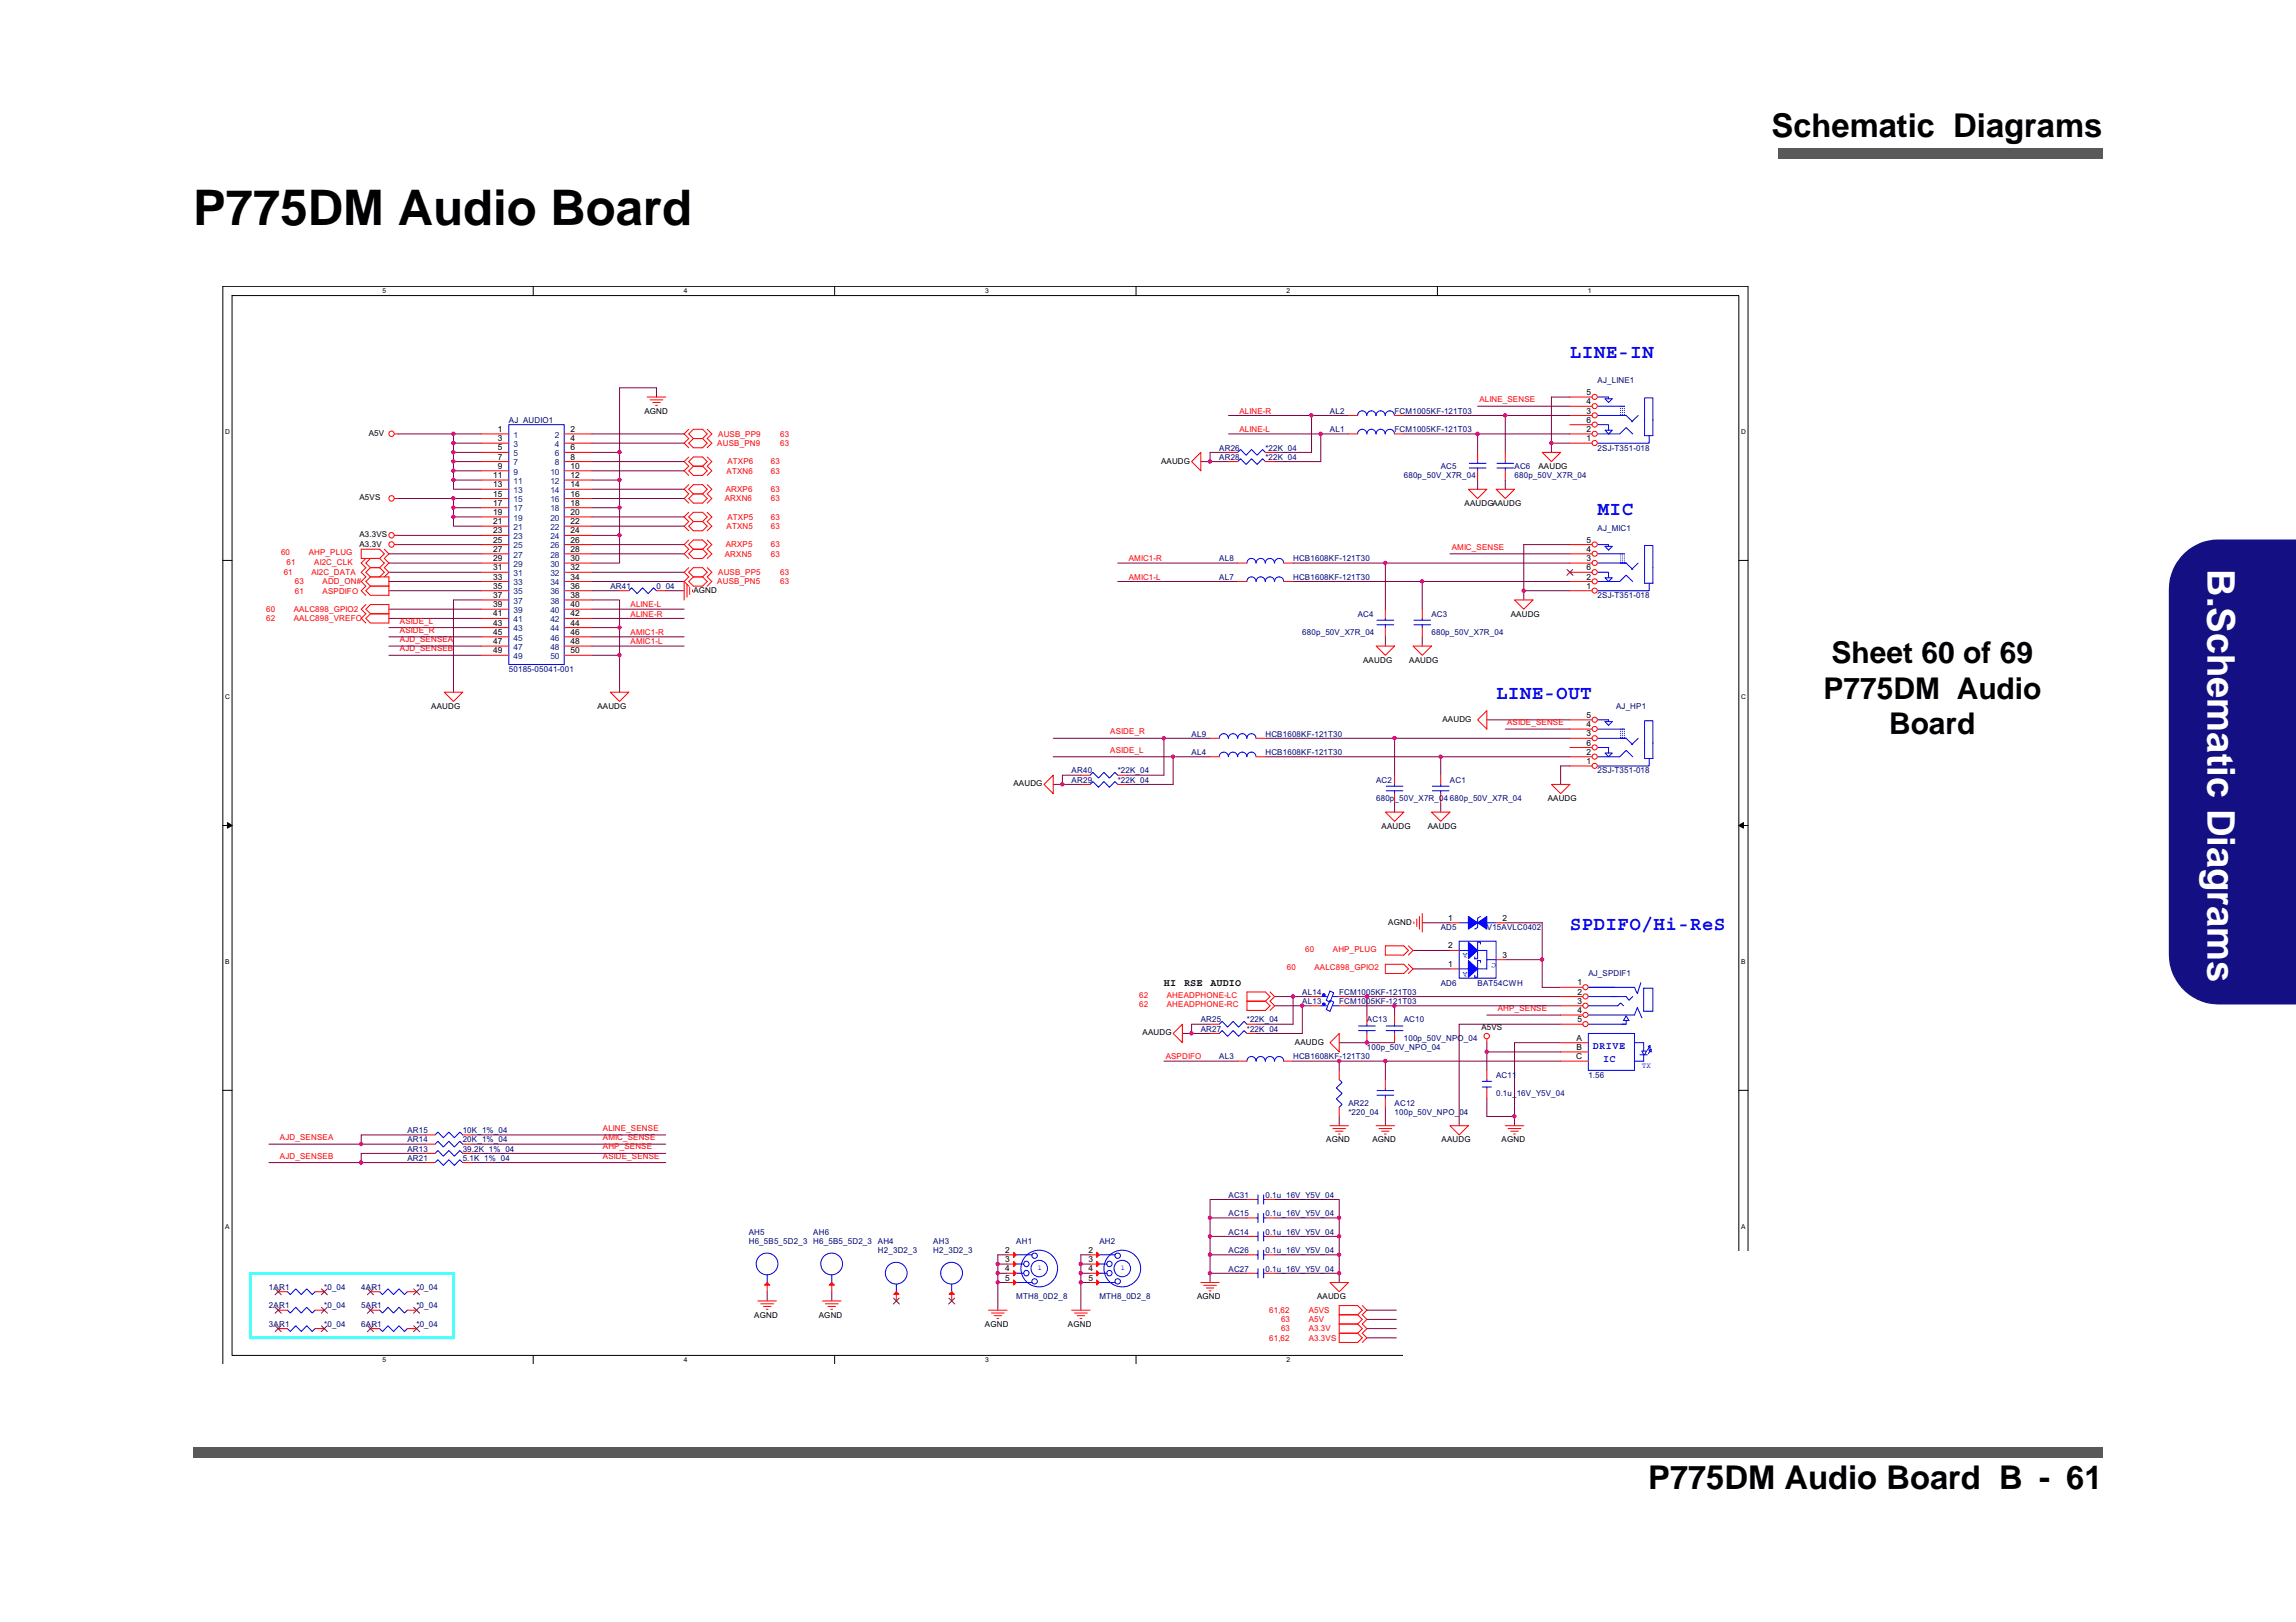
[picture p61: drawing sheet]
<svg xmlns="http://www.w3.org/2000/svg" width="297mm" height="210mm" viewBox="0 0 297 210" stroke-linecap="round" stroke-linejoin="round" font-family="sans-serif">
<defs><g id="words">
<text font-size="6.3" x="25" y="29.1">P775DM Audio Board</text>
<text font-size="4.9" fill="#fff" x="285.6" y="73.6" transform="rotate(90 285.6 73.6)">B.Schematic Diagrams</text>
<g font-size="4.2">
<text x="229.2" y="17.7">Schematic Diagrams</text>
<text x="213.2" y="192.7">P775DM Audio Board B - 61</text>
</g>
<g font-size="3.9">
<text x="237" y="85.9">Sheet 60 of 69</text>
<text x="235.9" y="90.5">P775DM Audio</text>
<text x="244.4" y="95">Board</text>
</g>
<g font-size="2.5" fill="#00f">
<text x="203.1" y="46.3">LINE-IN</text>
<text x="206.7" y="66.6">MIC</text>
<text x="193.6" y="90.5">LINE-OUT</text>
<text x="203.1" y="120.4">SPDIFO/Hi-ReS</text>
</g>
<g font-size="1.3">
<text x="150.6" y="127.7">HI</text>
<text x="153.2" y="127.7">RSE</text>
<text x="156.6" y="127.7">AUDIO</text>
</g>
<g font-size="1.3" fill="#00f">
<text x="206.1" y="135.8">DRIVE</text>
<text x="207.4" y="137.4">IC</text>
</g>
<g font-size="1.1">
<text x="83.4" y="53.5">AGND</text>
<text x="205.3" y="51.1">5</text>
<text x="205.3" y="53.5">3</text>
<text x="205.3" y="52.3">4</text>
<text x="47.7" y="56.4">A5V</text>
<text x="64.4" y="55.9">1</text>
<text x="64.4" y="57.1">3</text>
<text x="64.4" y="58.3">5</text>
<text x="64.4" y="59.5">7</text>
<text x="73.8" y="55.9">2</text>
<text x="73.8" y="57.1">4</text>
<text x="73.8" y="58.3">6</text>
<text x="73.8" y="59.5">8</text>
<text x="150.2" y="60">AAUDG</text>
<text x="205.3" y="55.9">2</text>
<text x="205.3" y="54.7">6</text>
<text x="205.3" y="57.1">1</text>
<text x="46.5" y="64.8">A5VS</text>
<text x="63.8" y="61.9">11</text>
<text x="63.8" y="63.1">13</text>
<text x="63.8" y="64.3">15</text>
<text x="63.8" y="65.4">17</text>
<text x="64.4" y="60.7">9</text>
<text x="73.8" y="60.7">10</text>
<text x="73.8" y="61.9">12</text>
<text x="73.8" y="63.1">14</text>
<text x="73.8" y="64.3">16</text>
<text x="73.8" y="65.4">18</text>
<text x="189.5" y="65.5">AAUDGAAUDG</text>
<text x="199" y="60.7">AAUDG</text>
<text x="46.5" y="70.7">A3.3V</text>
<text x="46.5" y="69.5">A3.3VS</text>
<text x="63.8" y="66.6">19</text>
<text x="63.8" y="67.8">21</text>
<text x="63.8" y="69">23</text>
<text x="63.8" y="70.2">25</text>
<text x="63.8" y="71.4">27</text>
<text x="73.8" y="66.6">20</text>
<text x="73.8" y="67.8">22</text>
<text x="73.8" y="69">24</text>
<text x="73.8" y="70.2">26</text>
<text x="73.8" y="71.4">28</text>
<text x="205.3" y="70.2">5</text>
<text x="205.3" y="71.4">4</text>
<text x="63.8" y="72.6">29</text>
<text x="63.8" y="73.8">31</text>
<text x="63.8" y="75">33</text>
<text x="63.8" y="76.2">35</text>
<text x="63.8" y="77.4">37</text>
<text x="73.8" y="72.6">30</text>
<text x="73.8" y="73.8">32</text>
<text x="73.8" y="75">34</text>
<text x="73.8" y="76.2">36</text>
<text x="73.8" y="77.4">38</text>
<text x="89.7" y="76.7">AGND</text>
<text x="205.3" y="75">2</text>
<text x="205.3" y="73.8">6</text>
<text x="205.3" y="72.6">3</text>
<text x="205.3" y="76.2">1</text>
<text x="63.8" y="78.6">39</text>
<text x="63.8" y="79.8">41</text>
<text x="63.8" y="81">43</text>
<text x="63.8" y="82.2">45</text>
<text x="63.8" y="83.4">47</text>
<text x="73.8" y="78.6">40</text>
<text x="73.8" y="79.8">42</text>
<text x="73.8" y="81">44</text>
<text x="73.8" y="82.2">46</text>
<text x="73.8" y="83.4">48</text>
<text x="195.5" y="79.8">AAUDG</text>
<text x="63.8" y="84.5">49</text>
<text x="73.8" y="84.5">50</text>
<text x="176.4" y="85.8">AAUDG</text>
<text x="182.3" y="85.8">AAUDG</text>
<text x="55.8" y="91.7">AAUDG</text>
<text x="77.3" y="91.7">AAUDG</text>
<text x="186.6" y="93.4">AAUDG</text>
<text x="205.3" y="92.9">5</text>
<text x="205.3" y="95.3">3</text>
<text x="205.3" y="94.1">4</text>
<text x="131.1" y="101.8">AAUDG</text>
<text x="205.3" y="97.7">2</text>
<text x="205.3" y="96.5">6</text>
<text x="205.3" y="98.9">1</text>
<text x="178.7" y="107.3">AAUDG</text>
<text x="184.7" y="107.3">AAUDG</text>
<text x="200.2" y="103.7">AAUDG</text>
<text x="179.6" y="119.7">AGND</text>
<text x="187.4" y="119.2">1</text>
<text x="194.4" y="119.2">2</text>
<text x="187.4" y="125.1">1</text>
<text x="187.4" y="122.7">2</text>
<text x="194.4" y="123.9">3</text>
<text x="204.1" y="131.1">4</text>
<text x="204.1" y="129.9">3</text>
<text x="204.1" y="128.7">2</text>
<text x="204.1" y="127.5">1</text>
<text x="147.8" y="134">AAUDG</text>
<text x="167.5" y="135.2">AAUDG</text>
<text x="191.6" y="133.3">A5VS</text>
<text x="203.9" y="137.1">C</text>
<text x="204" y="134.7">A</text>
<text x="204" y="135.9">B</text>
<text x="204.1" y="132.3">5</text>
<text x="171.6" y="147.8">AGND</text>
<text x="177.5" y="147.8">AGND</text>
<text x="186.5" y="147.8">AAUDG</text>
<text x="194.3" y="147.8">AGND</text>
<text x="130.1" y="162.1">2</text>
<text x="130.1" y="163.3">3</text>
<text x="130.1" y="164.5">4</text>
<text x="130.1" y="165.7">5</text>
<text x="140.8" y="162.1">2</text>
<text x="140.8" y="163.3">3</text>
<text x="140.8" y="164.5">4</text>
<text x="140.8" y="165.7">5</text>
<text x="97.6" y="170.5">AGND</text>
<text x="105.9" y="170.5">AGND</text>
<text x="127.4" y="171.7">AGND</text>
<text x="138.2" y="171.7">AGND</text>
<text x="154.9" y="168.1">AGND</text>
<text x="170.4" y="168.1">AAUDG</text>
</g>
<g font-size="1.1" fill="#f00">
<text x="160.4" y="53.5">ALINE-R</text>
<text x="191.4" y="52.1">ALINE_SENSE</text>
<text x="92.8" y="57.7">AUSB_PN9</text>
<text x="92.9" y="56.5">AUSB_PP9</text>
<text x="100.9" y="57.7">63</text>
<text x="100.9" y="56.5">63</text>
<text x="160.4" y="55.9">ALINE-L</text>
<text x="93.8" y="64.9">ARXN6</text>
<text x="93.9" y="63.7">ARXP6</text>
<text x="94" y="61.3">ATXN6</text>
<text x="94.1" y="60.1">ATXP6</text>
<text x="99.7" y="61.3">63</text>
<text x="99.7" y="60.1">63</text>
<text x="99.7" y="64.9">63</text>
<text x="99.7" y="63.7">63</text>
<text x="36.4" y="71.8">60</text>
<text x="39.9" y="71.8">AHP_PLUG</text>
<text x="93.9" y="70.8">ARXP5</text>
<text x="94" y="68.5">ATXN5</text>
<text x="94.1" y="67.3">ATXP5</text>
<text x="99.7" y="68.5">63</text>
<text x="99.7" y="67.3">63</text>
<text x="99.7" y="70.8">63</text>
<text x="187.8" y="71.2">AMIC_SENSE</text>
<text x="36.7" y="74.4">61</text>
<text x="37.1" y="73.1">61</text>
<text x="38.1" y="76.8">61</text>
<text x="38.1" y="75.6">63</text>
<text x="40.3" y="74.4">AI2C_DATA</text>
<text x="40.7" y="73.1">AI2C_CLK</text>
<text x="41.7" y="76.8">ASPDIFO</text>
<text x="41.7" y="75.6">ADD_ON#</text>
<text x="92.8" y="75.6">AUSB_PN5</text>
<text x="92.9" y="74.4">AUSB_PP5</text>
<text x="93.8" y="72">ARXN5</text>
<text x="99.7" y="72">63</text>
<text x="100.9" y="75.6">63</text>
<text x="100.9" y="74.4">63</text>
<text x="146" y="72.6">AMIC1-R</text>
<text x="146" y="75">AMIC1-L</text>
<text x="34.4" y="79.2">60</text>
<text x="34.4" y="80.4">62</text>
<text x="38" y="79.2">AALC898_GPIO2</text>
<text x="38" y="80.4">AALC898_VREFO</text>
<text x="51.7" y="83.1">AJD_SENSEA</text>
<text x="51.7" y="80.7">ASIDE_L</text>
<text x="51.7" y="81.9">ASIDE_R</text>
<text x="81.6" y="78.6">ALINE-L</text>
<text x="81.6" y="82.2">AMIC1-R</text>
<text x="81.6" y="83.4">AMIC1-L</text>
<text x="81.6" y="79.8">ALINE-R</text>
<text x="51.7" y="84.3">AJD_SENSEB</text>
<text x="143.6" y="95">ASIDE_R</text>
<text x="195" y="93.8">ASIDE_SENSE</text>
<text x="143.6" y="97.4">ASIDE_L</text>
<text x="166.5" y="125.5">60</text>
<text x="168.9" y="123.1">60</text>
<text x="170" y="125.5">AALC898_GPIO2</text>
<text x="172.4" y="123.1">AHP_PLUG</text>
<text x="147.4" y="130.3">62</text>
<text x="147.4" y="129.1">62</text>
<text x="150.9" y="130.3">AHEADPHONE-RC</text>
<text x="150.9" y="129.1">AHEADPHONE-LC</text>
<text x="193.8" y="130.8">AHP_SENSE</text>
<text x="150.8" y="137.1">ASPDIFO</text>
<text x="36.2" y="149.9">AJD_SENSEB</text>
<text x="36.2" y="147.6">AJD_SENSEA</text>
<text x="78" y="149.9">ASIDE_SENSE</text>
<text x="78" y="147.6">AMIC_SENSE</text>
<text x="78" y="148.7">AHP_SENSE</text>
<text x="78" y="146.4">ALINE_SENSE</text>
<text x="164.2" y="169.9">61,62</text>
<text x="164.2" y="173.5">61,62</text>
<text x="165.7" y="171.1">63</text>
<text x="165.7" y="172.3">63</text>
<text x="169.3" y="171.1">A5V</text>
<text x="169.3" y="172.3">A3.3V</text>
<text x="169.3" y="169.9">A5VS</text>
<text x="169.3" y="173.5">A3.3VS</text>
</g>
<g font-size="1.1" fill="#000080">
<text x="172.1" y="53.5">AL2</text>
<text x="180.4" y="53.5">FCM1005KF-121T03</text>
<text x="206.7" y="49.6">AJ_LINE1</text>
<text x="65.8" y="54.7">AJ_AUDIO1</text>
<text x="157.7" y="59.5">AR28</text>
<text x="157.7" y="58.3">AR26</text>
<text x="163.7" y="59.5">*22K_04</text>
<text x="163.7" y="58.3">*22K_04</text>
<text x="172.1" y="55.9">AL1</text>
<text x="180.4" y="55.9">FCM1005KF-121T03</text>
<text x="206.7" y="58.3">2SJ-T351-018</text>
<text x="181.6" y="61.9">680p_50V_X7R_04</text>
<text x="186.4" y="60.7">AC5</text>
<text x="195.9" y="60.7">AC6</text>
<text x="195.9" y="61.9">680p_50V_X7R_04</text>
<text x="206.7" y="68.7">AJ_MIC1</text>
<text x="79" y="76.2">AR41</text>
<text x="84.9" y="76.2">0_04</text>
<text x="157.7" y="72.6">AL8</text>
<text x="157.7" y="75">AL7</text>
<text x="167.3" y="72.6">HCB1608KF-121T30</text>
<text x="167.3" y="75">HCB1608KF-121T30</text>
<text x="206.7" y="77.4">2SJ-T351-018</text>
<text x="168.5" y="82.2">680p_50V_X7R_04</text>
<text x="175.6" y="79.8">AC4</text>
<text x="185.2" y="79.8">AC3</text>
<text x="185.2" y="82.2">680p_50V_X7R_04</text>
<text x="65.8" y="87">50185-05041-001</text>
<text x="154.2" y="95.3">AL9</text>
<text x="163.7" y="95.3">HCB1608KF-121T30</text>
<text x="209.1" y="91.7">AJ_HP1</text>
<text x="138.6" y="101.3">AR29</text>
<text x="138.6" y="100.1">AR40</text>
<text x="144.6" y="101.3">*22K_04</text>
<text x="144.6" y="100.1">*22K_04</text>
<text x="154.2" y="97.7">AL4</text>
<text x="163.7" y="97.7">HCB1608KF-121T30</text>
<text x="178" y="101.3">AC2</text>
<text x="187.6" y="101.3">AC1</text>
<text x="206.7" y="100.1">2SJ-T351-018</text>
<text x="178" y="103.7">680p_50V_X7R_04</text>
<text x="187.6" y="103.7">680p_50V_X7R_04</text>
<text x="186.4" y="120.4">AD5</text>
<text x="192.4" y="120.4">V15AVLC0402</text>
<text x="168.5" y="129.9">AL13</text>
<text x="168.5" y="128.7">AL14</text>
<text x="173.3" y="129.9">FCM1005KF-121T03</text>
<text x="173.3" y="128.7">FCM1005KF-121T03</text>
<text x="186.4" y="127.5">AD6</text>
<text x="191.2" y="127.5">BAT54CWH</text>
<text x="205.5" y="126.4">AJ_SPDIF1</text>
<text x="155.4" y="132.3">AR25</text>
<text x="155.4" y="133.5">AR27</text>
<text x="157.7" y="137.1">AL3</text>
<text x="161.3" y="133.5">*22K_04</text>
<text x="161.3" y="132.3">*22K_04</text>
<text x="167.3" y="137.1">HCB1608KF-121T30</text>
<text x="176.8" y="132.3">AC13</text>
<text x="176.8" y="135.9">100p_50V_NPO_04</text>
<text x="181.6" y="132.3">AC10</text>
<text x="181.6" y="134.7">100p_50V_NPO_04</text>
<text x="174.5" y="143.1">AR22</text>
<text x="180.4" y="143.1">AC12</text>
<text x="193.6" y="139.5">AC11</text>
<text x="193.6" y="141.9">0.1u_16V_Y5V_04</text>
<text x="205.5" y="139.5">1.56</text>
<text x="52.7" y="149">AR13</text>
<text x="52.7" y="146.6">AR15</text>
<text x="52.7" y="147.8">AR14</text>
<text x="59.9" y="149">39.2K_1%_04</text>
<text x="59.9" y="146.6">10K_1%_04</text>
<text x="59.9" y="147.8">20K_1%_04</text>
<text x="174.5" y="144.3">*220_04</text>
<text x="180.4" y="144.3">100p_50V_NPO_04</text>
<text x="52.7" y="150.2">AR21</text>
<text x="59.9" y="150.2">5.1K_1%_04</text>
<text x="158.9" y="155">AC31</text>
<text x="163.7" y="155">0.1u_16V_Y5V_04</text>
<text x="96.9" y="159.8">AH5</text>
<text x="96.9" y="161">H6_5B5_5D2_3</text>
<text x="105.2" y="159.8">AH6</text>
<text x="105.2" y="161">H6_5B5_5D2_3</text>
<text x="113.6" y="161">AH4</text>
<text x="120.7" y="161">AH3</text>
<text x="131.5" y="161">AH1</text>
<text x="142.2" y="161">AH2</text>
<text x="158.9" y="157.4">AC15</text>
<text x="158.9" y="159.8">AC14</text>
<text x="163.7" y="157.4">0.1u_16V_Y5V_04</text>
<text x="163.7" y="159.8">0.1u_16V_Y5V_04</text>
<text x="34.8" y="166.9">1AR1</text>
<text x="42" y="166.9">*0_04</text>
<text x="46.7" y="166.9">4AR1</text>
<text x="53.9" y="166.9">*0_04</text>
<text x="113.6" y="162.2">H2_3D2_3</text>
<text x="120.7" y="162.2">H2_3D2_3</text>
<text x="158.9" y="164.5">AC27</text>
<text x="158.9" y="162.2">AC26</text>
<text x="163.7" y="164.5">0.1u_16V_Y5V_04</text>
<text x="163.7" y="162.2">0.1u_16V_Y5V_04</text>
<text x="34.8" y="169.3">2AR1</text>
<text x="34.8" y="171.7">3AR1</text>
<text x="42" y="169.3">*0_04</text>
<text x="42" y="171.7">*0_04</text>
<text x="46.7" y="169.3">5AR1</text>
<text x="46.7" y="171.7">6AR1</text>
<text x="53.9" y="169.3">*0_04</text>
<text x="53.9" y="171.7">*0_04</text>
<text x="131.5" y="168.1">MTH8_0D2_8</text>
<text x="142.2" y="168.1">MTH8_0D2_8</text>
</g>
<g font-size="1.1" fill="#004080">
<text x="66.4" y="56.6">1</text>
<text x="66.4" y="57.8">3</text>
<text x="66.4" y="59">5</text>
<text x="71.8" y="56.6">2</text>
<text x="71.8" y="57.8">4</text>
<text x="71.8" y="59">6</text>
<text x="66.4" y="60.2">7</text>
<text x="66.4" y="61.4">9</text>
<text x="66.4" y="62.6">11</text>
<text x="66.4" y="63.8">13</text>
<text x="66.4" y="65">15</text>
<text x="71.2" y="61.4">10</text>
<text x="71.2" y="62.6">12</text>
<text x="71.2" y="63.8">14</text>
<text x="71.2" y="65">16</text>
<text x="71.8" y="60.2">8</text>
<text x="66.4" y="66.2">17</text>
<text x="66.4" y="67.4">19</text>
<text x="66.4" y="68.6">21</text>
<text x="66.4" y="69.8">23</text>
<text x="66.4" y="71">25</text>
<text x="71.2" y="66.2">18</text>
<text x="71.2" y="67.4">20</text>
<text x="71.2" y="68.6">22</text>
<text x="71.2" y="69.8">24</text>
<text x="71.2" y="71">26</text>
<text x="66.4" y="72.2">27</text>
<text x="66.4" y="73.3">29</text>
<text x="66.4" y="74.5">31</text>
<text x="66.4" y="75.7">33</text>
<text x="66.4" y="76.9">35</text>
<text x="71.2" y="72.2">28</text>
<text x="71.2" y="73.3">30</text>
<text x="71.2" y="74.5">32</text>
<text x="71.2" y="75.7">34</text>
<text x="71.2" y="76.9">36</text>
<text x="66.4" y="78.1">37</text>
<text x="66.4" y="79.3">39</text>
<text x="66.4" y="80.5">41</text>
<text x="66.4" y="81.7">43</text>
<text x="66.4" y="82.9">45</text>
<text x="71.2" y="78.1">38</text>
<text x="71.2" y="79.3">40</text>
<text x="71.2" y="80.5">42</text>
<text x="71.2" y="81.7">44</text>
<text x="71.2" y="82.9">46</text>
<text x="66.4" y="84.1">47</text>
<text x="66.4" y="85.3">49</text>
<text x="71.2" y="84.1">48</text>
<text x="71.2" y="85.3">50</text>
</g>
<g font-size="1" fill="#00f">
<text x="189.9" y="125.8" transform="rotate(-180 189.9 125.8)">A</text>
<text x="189.9" y="123.4" transform="rotate(-180 189.9 123.4)">A</text>
<text x="193.6" y="124.6" transform="rotate(-180 193.6 124.6)">C</text>
<text x="212.4" y="138.1">TX</text>
<text x="134.2" y="164.4">1</text>
<text x="145" y="164.4">1</text>
</g>
<g font-size=".9">
<text x="49.5" y="37.9">5</text>
<text x="88.5" y="37.9">4</text>
<text x="127.4" y="37.9">3</text>
<text x="166.4" y="37.9">2</text>
<text x="205.4" y="37.9">1</text>
<text x="29.1" y="56.2">D</text>
<text x="225.3" y="56.2">D</text>
<text x="29.1" y="90.4">C</text>
<text x="225.3" y="90.4">C</text>
<text x="29.1" y="124.7">B</text>
<text x="225.3" y="124.7">B</text>
<text x="29.1" y="159">A</text>
<text x="225.3" y="159">A</text>
<text x="49.5" y="176.3">5</text>
<text x="88.5" y="176.3">4</text>
<text x="127.4" y="176.3">3</text>
<text x="166.4" y="176.3">2</text>
</g>
</g></defs>
<g fill="#595959">
<path d="M230 19.2h42v1.4h-42z"/>
<path d="M25 187.2h247v1.4h-247z"/>
</g>
<path d="M282.3 72a6.2 6.2 0 0 1 4.7-2.1h10v60h-10a6.4 6.4 0 0 1-6.3-6.3v-47.3a6.4 6.4 0 0 1 1.6-4.3z" fill-rule="evenodd" fill="#140f83"/>
<g fill="#140f83">
<path d="M282.4 71.8a6.2 6.2 0 0 1 4.6-2h10v6.5v-6.3h-10h-.6l-1.2 .3-1.2 .4-1.4 1.1-1.1 1.5-.4 1.1-.2 .6-.1 1.3v47.3l.1 1.2 .3 1.2 .3 .5-.1 .1-.7-1.8-.1-1.2v-47.3a6.4 6.4 0 0 1 1.8-4.5z"/>
<path d="M297 76.3v53.7h-10a6.5 6.5 0 0 1-5.6-3.4l.1-.1 1.1 1.5 .9 .7 1.1 .6 1.2 .4 1.2 .1h10z"/>
</g>
<path d="M28.8 37.1h197.6v139.3h-197.6z" fill="#fff"/>
<path d="M30 38.2h195v137.2h-195zM28.8 176.5v-139.4h197.3v139.4" fill="none" stroke="#000" stroke-width=".13"/>
<g fill="#fff">
<path d="M49.5 37.2h.4v.9h-.4z"/>
<path d="M49.5 175.5h.4v.9h-.4z"/>
</g>
<path d="M69 37.1v1.1M69 175.4v1.1" fill="none" stroke="#000" stroke-width=".13"/>
<g fill="#fff">
<path d="M88.5 37.2h.4v.9h-.4z"/>
<path d="M88.5 175.5h.4v.9h-.4z"/>
</g>
<path d="M108 37.1v1.1M108 175.4v1.1" fill="none" stroke="#000" stroke-width=".13"/>
<g fill="#fff">
<path d="M127.4 37.2h.5v.9h-.5z"/>
<path d="M127.4 175.5h.5v.9h-.5z"/>
</g>
<path d="M147 37.1v1.1M147 175.4v1.1" fill="none" stroke="#000" stroke-width=".13"/>
<g fill="#fff">
<path d="M166.4 37.2h.5v.9h-.5z"/>
<path d="M166.4 175.5h.5v.9h-.5z"/>
</g>
<path d="M186 37.1v1.1M186 175.4v1.1" fill="none" stroke="#000" stroke-width=".13"/>
<g fill="#fff">
<path d="M205.4 37.2h.5v.9h-.5z"/>
<path d="M205.4 175.5h.5v.9h-.5z"/>
<path d="M29.1 55.4h.6v.9h-.6z"/>
<path d="M225.3 55.4h.6v.9h-.6z"/>
<path d="M29.1 89.7h.6v.9h-.6z"/>
<path d="M225.3 89.7h.6v.9h-.6z"/>
</g>
<path d="M28.8 72.5h1.2M225 72.5h1.1" fill="none" stroke="#000" stroke-width=".13"/>
<g fill="#fff">
<path d="M29.1 124h.6v.9h-.6z"/>
<path d="M225.3 124h.5v.9h-.5z"/>
</g>
<path d="M28.8 106.8h1.2M29.4 106.5l.6 .3-.6 .4zM225 106.8l.6-.3v.7zM225 106.8h1.1" fill="none" stroke="#000" stroke-width=".13"/>
<path d="M29.4 106.5l.6 .3-.6 .4zM225 106.8l.6-.3v.7z" fill="#000"/>
<g fill="#fff">
<path d="M29.1 158.2h.6v1h-.6z"/>
<path d="M225.3 158.2h.5v1h-.5z"/>
</g>
<path d="M28.8 141.1h1.2M225 141.1h1.1" fill="none" stroke="#000" stroke-width=".13"/>
<path d="M32.4 164.8h26.3v8.3h-26.3z" fill="none" stroke="#0ff" stroke-width=".34"/>
<path d="M46.7 148.1h8.4M61.1 150.5h25M61.1 148.1h25M61.1 149.3h25" fill="none" stroke="#800040" stroke-width=".13"/>
<path d="M46.6 147.9h.3v.1v.2l-.2 .1-.1-.1z" fill-rule="evenodd" fill="#f0f"/>
<path d="M46.6 147.9h.3v.1v.2l-.2 .1-.1-.1z" fill="none" stroke="#f0f" stroke-width=".13"/>
<path d="M34.8 150.5h20.3M55.1 149.3h-8.4v1.2" fill="none" stroke="#800040" stroke-width=".13"/>
<path d="M46.6 150.3h.3v.1v.2l-.2 .1-.1-.1z" fill-rule="evenodd" fill="#f0f"/>
<path d="M46.6 150.3h.3v.1v.2l-.2 .1-.1-.1z" fill="none" stroke="#f0f" stroke-width=".13"/>
<path d="M164.9 157.6h8.4M99.3 167.2v1.2M107.6 167.2v1.2" fill="none" stroke="#800040" stroke-width=".13"/>
<path d="M173.1 157.4h.3l.1 .2-.1 .1-.2 .1-.1-.1z" fill-rule="evenodd" fill="#f0f"/>
<path d="M173.1 157.4h.3l.1 .2-.1 .1-.2 .1-.1-.1z" fill="none" stroke="#f0f" stroke-width=".13"/>
<path d="M161.3 157.6h-4.8v2.4M164.9 160h8.4M164.9 162.4h8.4" fill="none" stroke="#800040" stroke-width=".13"/>
<path d="M156.4 157.4h.3v.2v.1l-.2 .1-.1-.1z" fill-rule="evenodd" fill="#f0f"/>
<path d="M156.4 157.4h.3v.2v.1l-.2 .1-.1-.1z" fill="none" stroke="#f0f" stroke-width=".13"/>
<path d="M156.5 160h4.8M156.5 162.4h4.8M173.3 162.4v2.4" fill="none" stroke="#800040" stroke-width=".13"/>
<path d="M173.1 162.2h.3l.1 .2-.1 .1-.2 .1-.1-.1z" fill-rule="evenodd" fill="#f0f"/>
<path d="M173.1 162.2h.3l.1 .2-.1 .1-.2 .1-.1-.1z" fill="none" stroke="#f0f" stroke-width=".13"/>
<path d="M156.5 162.4v2.4" fill="none" stroke="#800040" stroke-width=".13"/>
<path d="M156.4 162.2h.3v.2v.1l-.2 .1-.1-.1z" fill-rule="evenodd" fill="#f0f"/>
<path d="M156.4 162.2h.3v.2v.1l-.2 .1-.1-.1z" fill="none" stroke="#f0f" stroke-width=".13"/>
<path d="M173.3 160v2.4" fill="none" stroke="#800040" stroke-width=".13"/>
<path d="M173.1 159.8h.3l.1 .2-.1 .1-.2 .1-.1-.1z" fill-rule="evenodd" fill="#f0f"/>
<path d="M173.1 159.8h.3l.1 .2-.1 .1-.2 .1-.1-.1z" fill="none" stroke="#f0f" stroke-width=".13"/>
<path d="M173.3 157.6v2.4M156.5 164.8v1.2" fill="none" stroke="#800040" stroke-width=".13"/>
<path d="M156.4 164.6h.3v.1v.2l-.2 .1-.1-.1z" fill-rule="evenodd" fill="#f0f"/>
<path d="M156.4 164.6h.3v.1v.2l-.2 .1-.1-.1z" fill="none" stroke="#f0f" stroke-width=".13"/>
<path d="M173.3 164.8v1.2" fill="none" stroke="#800040" stroke-width=".13"/>
<path d="M173.1 164.6h.3l.1 .1-.1 .2-.2 .1-.1-.1z" fill-rule="evenodd" fill="#f0f"/>
<path d="M173.1 164.6h.3l.1 .1-.1 .2-.2 .1-.1-.1z" fill="none" stroke="#f0f" stroke-width=".13"/>
<path d="M156.5 160v2.4" fill="none" stroke="#800040" stroke-width=".13"/>
<path d="M156.4 159.8h.3v.2v.1l-.2 .1-.1-.1z" fill-rule="evenodd" fill="#f0f"/>
<path d="M156.4 159.8h.3v.2v.1l-.2 .1-.1-.1z" fill="none" stroke="#f0f" stroke-width=".13"/>
<path d="M180.4 130.2h21.5M192.4 131.4h9.5M156.5 164.8h4.8M164.9 164.8h8.4" fill="none" stroke="#800040" stroke-width=".13"/>
<path d="M180.2 130h.3l.1 .1-.1 .2-.1 .1-.2-.1z" fill-rule="evenodd" fill="#f0f"/>
<path d="M180.2 130h.3l.1 .1-.1 .2-.1 .1-.2-.1z" fill="none" stroke="#f0f" stroke-width=".13"/>
<path d="M192.4 136.1v2.4M201.9 129h-25.1v2.4" fill="none" stroke="#800040" stroke-width=".13"/>
<path d="M176.7 128.8h.3v.1v.2l-.2 .1-.1-.1z" fill-rule="evenodd" fill="#f0f"/>
<path d="M176.7 128.8h.3v.1v.2l-.2 .1-.1-.1z" fill="none" stroke="#f0f" stroke-width=".13"/>
<path d="M174.5 130.2h5.9v1.2M176.8 134.9h3.6M192.4 134.9v1.2M201.9 132.5h-13.1v13.2" fill="none" stroke="#800040" stroke-width=".13"/>
<path d="M176.7 134.8h.3v.1v.2h-.2h-.1z" fill-rule="evenodd" fill="#f0f"/>
<path d="M176.7 134.8h.3v.1v.2h-.2h-.1z" fill="none" stroke="#f0f" stroke-width=".13"/>
<path d="M192.4 136.1h9.5" fill="none" stroke="#800040" stroke-width=".13"/>
<path d="M192.2 136h.3l.1 .1-.1 .2h-.2h-.1z" fill-rule="evenodd" fill="#f0f"/>
<path d="M192.2 136h.3l.1 .1-.1 .2h-.2h-.1z" fill="none" stroke="#f0f" stroke-width=".13"/>
<path d="M192.4 142.1v2.4h3.5" fill="none" stroke="#800040" stroke-width=".13"/>
<path d="M195.8 144.3h.3v.2v.1l-.2 .1-.1-.1z" fill-rule="evenodd" fill="#f0f"/>
<path d="M195.8 144.3h.3v.2v.1l-.2 .1-.1-.1z" fill="none" stroke="#f0f" stroke-width=".13"/>
<path d="M150.6 137.3h9.5M167.3 137.3h34.6M195.9 144.5v1.2" fill="none" stroke="#800040" stroke-width=".13"/>
<path d="M179.1 137.2h.3v.1v.1l-.2 .1-.1-.1z" fill-rule="evenodd" fill="#f0f"/>
<path d="M179.1 137.2h.3v.1v.1l-.2 .1-.1-.1z" fill="none" stroke="#f0f" stroke-width=".13"/>
<path d="M173.1 137.2h.3l.1 .1-.1 .1-.2 .1-.1-.1z" fill-rule="evenodd" fill="#f0f"/>
<path d="M173.1 137.2h.3l.1 .1-.1 .1-.2 .1-.1-.1z" fill="none" stroke="#f0f" stroke-width=".13"/>
<g fill="none" stroke="#800040" stroke-width=".13">
<path d="M173.3 134.9h3.5M173.3 137.3v1.2M174.5 129h2.3M179.2 137.3v2.4M201.9 134.9h-6v9.6M55.1 146.9h-8.4v1.2h-11.9M61.1 146.9h25M173.3 144.5v1.2M179.2 143.3v2.4M129.1 164.8v1.2M139.8 163.6h1.2M139.8 164.8h1.2"/>
<path d="M139.8 166h1.2M139.8 162.4h1.2"/>
</g>
<path d="M128.9 164.6h.3l.1 .1-.1 .2-.1 .1-.2-.1z" fill-rule="evenodd" fill="#f0f"/>
<path d="M128.9 164.6h.3l.1 .1-.1 .2-.1 .1-.2-.1z" fill="none" stroke="#f0f" stroke-width=".13"/>
<path d="M139.8 162.4v2.4" fill="none" stroke="#800040" stroke-width=".13"/>
<path d="M139.7 163.4h.3v.2v.1l-.2 .1-.1-.1z" fill-rule="evenodd" fill="#f0f"/>
<path d="M139.7 163.4h.3v.2v.1l-.2 .1-.1-.1z" fill="none" stroke="#f0f" stroke-width=".13"/>
<path d="M129.1 163.6v1.2" fill="none" stroke="#800040" stroke-width=".13"/>
<path d="M128.9 163.4h.3l.1 .2-.1 .1-.1 .1-.2-.1z" fill-rule="evenodd" fill="#f0f"/>
<path d="M128.9 163.4h.3l.1 .2-.1 .1-.1 .1-.2-.1z" fill="none" stroke="#f0f" stroke-width=".13"/>
<path d="M129.1 164.8h1.2M130.3 162.4h-1.2v1.2h1.2M130.3 166h-1.2v3.5" fill="none" stroke="#800040" stroke-width=".13"/>
<path d="M128.9 165.8h.3l.1 .1-.1 .2-.1 .1-.2-.1z" fill-rule="evenodd" fill="#f0f"/>
<path d="M128.9 165.8h.3l.1 .1-.1 .2-.1 .1-.2-.1z" fill="none" stroke="#f0f" stroke-width=".13"/>
<path d="M139.8 164.8v4.8" fill="none" stroke="#800040" stroke-width=".13"/>
<path d="M139.7 165.8h.3v.1v.2l-.2 .1-.1-.1z" fill-rule="evenodd" fill="#f0f"/>
<path d="M139.7 165.8h.3v.1v.2l-.2 .1-.1-.1z" fill="none" stroke="#f0f" stroke-width=".13"/>
<path d="M139.7 164.6h.3v.1v.2l-.2 .1-.1-.1z" fill-rule="evenodd" fill="#f0f"/>
<path d="M139.7 164.6h.3v.1v.2l-.2 .1-.1-.1z" fill="none" stroke="#f0f" stroke-width=".13"/>
<path d="M194.7 53.8h8.4M203.1 51.4h-2.4v5.9" fill="none" stroke="#800040" stroke-width=".13"/>
<path d="M194.6 53.6h.3v.1v.2l-.2 .1-.1-.1z" fill-rule="evenodd" fill="#f0f"/>
<path d="M194.6 53.6h.3v.1v.2l-.2 .1-.1-.1z" fill="none" stroke="#f0f" stroke-width=".13"/>
<path d="M191.2 56.2h11.9" fill="none" stroke="#800040" stroke-width=".13"/>
<path d="M191 56h.3l.1 .1-.1 .2-.2 .1-.1-.1z" fill-rule="evenodd" fill="#f0f"/>
<path d="M191 56h.3l.1 .1-.1 .2-.2 .1-.1-.1z" fill="none" stroke="#f0f" stroke-width=".13"/>
<path d="M203.1 57.3h-2.4v1.2" fill="none" stroke="#800040" stroke-width=".13"/>
<path d="M200.5 57.2h.3l.1 .1-.1 .2h-.1h-.2z" fill-rule="evenodd" fill="#f0f"/>
<path d="M200.5 57.2h.3l.1 .1-.1 .2h-.1h-.2z" fill="none" stroke="#f0f" stroke-width=".13"/>
<path d="M169.7 53.8h4.8M170.9 56.2h3.6M191.2 52.6h11.9M191.2 62.1v1.2M194.7 62.1v1.2" fill="none" stroke="#800040" stroke-width=".13"/>
<path d="M170.7 56h.3l.1 .1-.1 .2-.2 .1-.1-.1z" fill-rule="evenodd" fill="#f0f"/>
<path d="M170.7 56h.3l.1 .1-.1 .2-.2 .1-.1-.1z" fill="none" stroke="#f0f" stroke-width=".13"/>
<path d="M181.6 53.8h13.1v4.7M191.2 56.2v2.3M167.3 75.3h16.7M192.4 93.2h10.7" fill="none" stroke="#800040" stroke-width=".13"/>
<path d="M183.8 75.1h.3l.1 .1-.1 .2-.1 .1-.2-.1z" fill-rule="evenodd" fill="#f0f"/>
<path d="M183.8 75.1h.3l.1 .1-.1 .2-.1 .1-.2-.1z" fill="none" stroke="#f0f" stroke-width=".13"/>
<path d="M144.6 72.9h15.5M167.3 72.9h35.8M184 75.3h19.1M197.1 70.5v7.1" fill="none" stroke="#800040" stroke-width=".13"/>
<path d="M179.1 72.7h.3v.1v.2l-.2 .1-.1-.1z" fill-rule="evenodd" fill="#f0f"/>
<path d="M179.1 72.7h.3v.1v.2l-.2 .1-.1-.1z" fill="none" stroke="#f0f" stroke-width=".13"/>
<path d="M144.6 75.3h15.5M197.1 76.4h6" fill="none" stroke="#800040" stroke-width=".13"/>
<path d="M197 76.3h.3v.1v.2h-.2h-.1z" fill-rule="evenodd" fill="#f0f"/>
<path d="M197 76.3h.3v.1v.2h-.2h-.1z" fill="none" stroke="#f0f" stroke-width=".13"/>
<path d="M179.2 72.9v5.9M184 75.3v3.5M187.6 71.7h15.5M197.1 70.5h6M163.7 95.5h16.7v4.8M179.2 82.4v1.2M184 82.4v1.2M203.1 97.9h-16.7v2.4" fill="none" stroke="#800040" stroke-width=".13"/>
<path d="M186.2 97.8h.3l.1 .1-.1 .2h-.1h-.2z" fill-rule="evenodd" fill="#f0f"/>
<path d="M186.2 97.8h.3l.1 .1-.1 .2h-.1h-.2z" fill="none" stroke="#f0f" stroke-width=".13"/>
<path d="M180.4 95.5h22.7M194.7 94.4h8.4M201.9 99.1h1.2" fill="none" stroke="#800040" stroke-width=".13"/>
<path d="M180.2 95.4h.3l.1 .1-.1 .2h-.1h-.2z" fill-rule="evenodd" fill="#f0f"/>
<path d="M180.2 95.4h.3l.1 .1-.1 .2h-.1h-.2z" fill="none" stroke="#f0f" stroke-width=".13"/>
<path d="M150.6 95.5h5.9M151.8 97.9h4.7M180.4 103.9v1.2M186.4 103.9v1.2" fill="none" stroke="#800040" stroke-width=".13"/>
<path d="M151.6 97.8h.3l.1 .1-.1 .2h-.2h-.1z" fill-rule="evenodd" fill="#f0f"/>
<path d="M151.6 97.8h.3l.1 .1-.1 .2h-.2h-.1z" fill="none" stroke="#f0f" stroke-width=".13"/>
<path d="M181.6 56.2h9.6M167.3 129h2.4M176.8 170.7h3.8M176.8 171.9h3.8" fill="none" stroke="#800040" stroke-width=".13"/>
<path d="M167.1 128.8h.3l.1 .1-.1 .2-.1 .1-.2-.1z" fill-rule="evenodd" fill="#f0f"/>
<path d="M167.1 128.8h.3l.1 .1-.1 .2-.1 .1-.2-.1z" fill="none" stroke="#f0f" stroke-width=".13"/>
<path d="M168.5 130.2h1.2" fill="none" stroke="#800040" stroke-width=".13"/>
<path d="M168.3 130h.3l.1 .1-.1 .2-.1 .1-.2-.1z" fill-rule="evenodd" fill="#f0f"/>
<path d="M168.3 130h.3l.1 .1-.1 .2-.1 .1-.2-.1z" fill="none" stroke="#f0f" stroke-width=".13"/>
<path d="M154.2 133.7h2.3M164.9 129h2.4v3.5h-4.8M164.9 130.2h3.6v3.5h-6" fill="none" stroke="#800040" stroke-width=".13"/>
<path d="M154 133.6h.3l.1 .1-.1 .2h-.2h-.1z" fill-rule="evenodd" fill="#f0f"/>
<path d="M154 133.6h.3l.1 .1-.1 .2h-.2h-.1z" fill="none" stroke="#f0f" stroke-width=".13"/>
<path d="M163.7 97.9h22.7M156.5 132.5h-2.3v1.2h-1.2M199.5 124.2v3.6h2.4" fill="none" stroke="#800040" stroke-width=".13"/>
<path d="M199.3 124h.3l.1 .2-.1 .1-.1 .1-.2-.1z" fill-rule="evenodd" fill="#f0f"/>
<path d="M199.3 124h.3l.1 .2-.1 .1-.1 .1-.2-.1z" fill="none" stroke="#f0f" stroke-width=".13"/>
<path d="M58.7 59.7h3.5M182.8 123h4.8M182.8 125.4h4.8" fill="none" stroke="#800040" stroke-width=".13"/>
<path d="M58.5 59.6h.3l.1 .1-.1 .2h-.2h-.1z" fill-rule="evenodd" fill="#f0f"/>
<path d="M58.5 59.6h.3l.1 .1-.1 .2h-.2h-.1z" fill="none" stroke="#f0f" stroke-width=".13"/>
<path d="M58.7 58.5v1.2M58.7 60.9h3.5" fill="none" stroke="#800040" stroke-width=".13"/>
<path d="M58.5 60.8h.3l.1 .1-.1 .2h-.2h-.1z" fill-rule="evenodd" fill="#f0f"/>
<path d="M58.5 60.8h.3l.1 .1-.1 .2h-.2h-.1z" fill="none" stroke="#f0f" stroke-width=".13"/>
<path d="M58.7 59.7v2.4h3.5" fill="none" stroke="#800040" stroke-width=".13"/>
<path d="M58.5 62h.3l.1 .1-.1 .2h-.2h-.1z" fill-rule="evenodd" fill="#f0f"/>
<path d="M58.5 62h.3l.1 .1-.1 .2h-.2h-.1z" fill="none" stroke="#f0f" stroke-width=".13"/>
<path d="M58.7 56.2h3.5" fill="none" stroke="#800040" stroke-width=".13"/>
<path d="M58.5 56h.3l.1 .1-.1 .2-.2 .1-.1-.1z" fill-rule="evenodd" fill="#f0f"/>
<path d="M58.5 56h.3l.1 .1-.1 .2-.2 .1-.1-.1z" fill="none" stroke="#f0f" stroke-width=".13"/>
<path d="M58.7 56.2v1.1h3.5" fill="none" stroke="#800040" stroke-width=".13"/>
<path d="M58.5 57.2h.3l.1 .1-.1 .2h-.2h-.1z" fill-rule="evenodd" fill="#f0f"/>
<path d="M58.5 57.2h.3l.1 .1-.1 .2h-.2h-.1z" fill="none" stroke="#f0f" stroke-width=".13"/>
<path d="M51.5 56.2h7.2M58.7 57.3v1.2" fill="none" stroke="#800040" stroke-width=".13"/>
<path d="M58.5 58.4h.3l.1 .1-.1 .2h-.2h-.1z" fill-rule="evenodd" fill="#f0f"/>
<path d="M58.5 58.4h.3l.1 .1-.1 .2h-.2h-.1z" fill="none" stroke="#f0f" stroke-width=".13"/>
<path d="M58.7 58.5h3.5M76.6 59.7h11.9M76.6 56.2h11.9M76.6 57.3h11.9M84.9 51.4v-1.2h-4.7v8.3h-3.6M76.6 64.5h11.9M76.6 60.9h11.9M76.6 63.3h11.9M76.6 68.1h11.9M76.6 70.5h11.9M76.6 71.7h11.9M76.6 66.9h11.9" fill="none" stroke="#800040" stroke-width=".13"/>
<path d="M80 58.4h.3l.1 .1-.1 .2h-.2h-.1z" fill-rule="evenodd" fill="#f0f"/>
<path d="M80 58.4h.3l.1 .1-.1 .2h-.2h-.1z" fill="none" stroke="#f0f" stroke-width=".13"/>
<path d="M80.2 58.5v3.6h-3.6" fill="none" stroke="#800040" stroke-width=".13"/>
<path d="M80 62h.3l.1 .1-.1 .2h-.2h-.1z" fill-rule="evenodd" fill="#f0f"/>
<path d="M80 62h.3l.1 .1-.1 .2h-.2h-.1z" fill="none" stroke="#f0f" stroke-width=".13"/>
<path d="M76.6 69.3h3.6M80.2 62.1v3.6h-3.6" fill="none" stroke="#800040" stroke-width=".13"/>
<path d="M80 69.1h.3l.1 .2-.1 .1-.2 .1-.1-.1z" fill-rule="evenodd" fill="#f0f"/>
<path d="M80 69.1h.3l.1 .2-.1 .1-.2 .1-.1-.1z" fill="none" stroke="#f0f" stroke-width=".13"/>
<path d="M80.2 65.7v3.6" fill="none" stroke="#800040" stroke-width=".13"/>
<path d="M80 65.5h.3l.1 .2-.1 .1-.2 .1-.1-.1z" fill-rule="evenodd" fill="#f0f"/>
<path d="M80 65.5h.3l.1 .2-.1 .1-.2 .1-.1-.1z" fill="none" stroke="#f0f" stroke-width=".13"/>
<g fill="none" stroke="#800040" stroke-width=".13">
<path d="M50.3 72.9h11.9M50.3 71.7h11.9M50.3 78.8h11.9M50.3 74.1h11.9M50.3 75.3h11.9M50.3 76.4h11.9M51.5 70.5h10.7M58.7 77.6v12M58.7 62.1v1.2h3.5M76.6 77.6h3.6v3.6h-3.6M76.6 78.8h11.9M76.6 74.1h11.9"/>
<path d="M76.6 75.3h11.9M80.2 69.3v3.6h-3.6M50.3 80h11.9M50.3 84.8h11.9M76.6 82.4h11.9M76.6 83.6h11.9M76.6 80h11.9M201.9 99.1v2.4M176.8 169.6h3.8"/>
</g>
<path d="M80 81.1h.3l.1 .1-.1 .1-.2 .1-.1-.1z" fill-rule="evenodd" fill="#f0f"/>
<path d="M80 81.1h.3l.1 .1-.1 .1-.2 .1-.1-.1z" fill="none" stroke="#f0f" stroke-width=".13"/>
<path d="M80.2 81.2v3.6h-3.6" fill="none" stroke="#800040" stroke-width=".13"/>
<path d="M80 84.6h.3l.1 .2-.1 .1-.2 .1-.1-.1z" fill-rule="evenodd" fill="#f0f"/>
<path d="M80 84.6h.3l.1 .2-.1 .1-.2 .1-.1-.1z" fill="none" stroke="#f0f" stroke-width=".13"/>
<path d="M58.7 77.6h3.5M58.7 65.7v1.2M50.3 83.6h11.9M50.3 81.2h11.9M50.3 82.4h11.9M80.2 84.8v4.8M161.3 155.2h-4.8v2.4M164.9 155.2h8.4v2.4" fill="none" stroke="#800040" stroke-width=".13"/>
<path d="M58.5 65.5h.3l.1 .2-.1 .1-.2 .1-.1-.1z" fill-rule="evenodd" fill="#f0f"/>
<path d="M58.5 65.5h.3l.1 .2-.1 .1-.2 .1-.1-.1z" fill="none" stroke="#f0f" stroke-width=".13"/>
<path d="M51.5 64.5h7.2v1.2" fill="none" stroke="#800040" stroke-width=".13"/>
<path d="M58.5 64.3h.3l.1 .2-.1 .1-.2 .1-.1-.1z" fill-rule="evenodd" fill="#f0f"/>
<path d="M58.5 64.3h.3l.1 .2-.1 .1-.2 .1-.1-.1z" fill="none" stroke="#f0f" stroke-width=".13"/>
<path d="M58.7 65.7h3.5M58.7 64.5h3.5M62.2 66.9h-3.5v1.2h3.5" fill="none" stroke="#800040" stroke-width=".13"/>
<path d="M58.5 66.7h.3l.1 .2-.1 .1-.2 .1-.1-.1z" fill-rule="evenodd" fill="#f0f"/>
<path d="M58.5 66.7h.3l.1 .2-.1 .1-.2 .1-.1-.1z" fill="none" stroke="#f0f" stroke-width=".13"/>
<path d="M156.5 59.7h2.4M164.9 58.5h4.8M164.9 59.7h6M51.5 69.3h10.7" fill="none" stroke="#800040" stroke-width=".13"/>
<path d="M156.4 59.6h.3v.1v.2h-.2h-.1z" fill-rule="evenodd" fill="#f0f"/>
<path d="M156.4 59.6h.3v.1v.2h-.2h-.1z" fill="none" stroke="#f0f" stroke-width=".13"/>
<path d="M158.9 58.5h-2.4v1.2h-1.1M169.7 53.8v4.7" fill="none" stroke="#800040" stroke-width=".13"/>
<path d="M169.5 53.6h.3l.1 .1-.1 .2-.2 .1-.1-.1z" fill-rule="evenodd" fill="#f0f"/>
<path d="M169.5 53.6h.3l.1 .1-.1 .2-.2 .1-.1-.1z" fill="none" stroke="#f0f" stroke-width=".13"/>
<path d="M158.9 56.2h12v3.5M158.9 53.8h10.8M137.4 101.5h2.4M145.8 100.3h4.8M145.8 101.5h6" fill="none" stroke="#800040" stroke-width=".13"/>
<path d="M137.3 101.3h.3v.2v.1l-.2 .1-.1-.1z" fill-rule="evenodd" fill="#f0f"/>
<path d="M137.3 101.3h.3v.2v.1l-.2 .1-.1-.1z" fill="none" stroke="#f0f" stroke-width=".13"/>
<path d="M150.6 95.5v4.8M139.8 100.3h-2.4v1.2h-1.1" fill="none" stroke="#800040" stroke-width=".13"/>
<path d="M150.4 95.4h.3l.1 .1-.1 .2h-.1h-.2z" fill-rule="evenodd" fill="#f0f"/>
<path d="M150.4 95.4h.3l.1 .1-.1 .2h-.1h-.2z" fill="none" stroke="#f0f" stroke-width=".13"/>
<path d="M76.6 76.4h3.6M86.1 76.4h2.4M136.3 95.5h14.3M136.3 97.9h15.5v3.6M184 119.4h3.6M194.7 119.4h4.8v4.8h-4.8M176.8 173.1h3.8" fill="none" stroke="#800040" stroke-width=".13"/>
<g fill="none" stroke="#f00" stroke-width=".13">
<path d="M51 56.2h.5M83.7 51.4h2.4M84.1 51.7h1.7M84.4 52.1h1M84.8 52.5h.2M89.1 55.6l-.6 .6 .6 .6-.6 .5 .6 .6M89.1 59.1l-.6 .6 .6 .6-.6 .6 .6 .6M89.7 55.6h1.2l.6 .6-.6 .6M89.7 56.8h1.2M89.7 59.1h1.2l.6 .6-.6 .6M89.7 55.6l-.6 .6 .6 .6-.6 .5 .6 .6M89.7 59.1l-.6 .6 .6 .6-.6 .6 .6 .6"/>
<path d="M90.9 56.8l.6 .5-.6 .6h-1.2M91.5 55.6l.6 .6-.6 .6 .6 .5-.6 .6M91.5 59.1l.6 .6-.6 .6 .6 .6-.6 .6M154.2 59.7l1.2-1.2v2.4zM194.7 58.5v1.2M199.5 58.5h2.4l-1.2 1.2zM46.7 71.1h2.4l.6 .6-.6 .6h-2.4zM47.3 78.2l-.6 .6 .6 .6-.6 .6 .6 .6M47.3 72.3l-.6 .6 .6 .6-.6 .6 .6 .6-.6 .6 .6 .5-.6 .6 .6 .6M47.3 78.8l.6-.6h2.4v1.2h-2.4zM47.3 76.4l.6-.6h2.4v1.2h-2.4zM47.9 74.7l-.6 .6 .6 .5h2.4"/>
<path d="M47.9 73.5l-.6 .6 .6 .6M47.9 74.7h2.4v1.1M47.9 73.5h1.2M49.1 73.5l.6 .6-.6 .6h-1.2M49.1 72.3l.6 .6-.6 .6M49.1 72.3h-1.2l-.6 .6 .6 .6M49.7 71.1l.6 .6-.6 .6 .6 .6-.6 .6 .6 .6-.6 .6M51 70.5h.5M51 64.5h.5M51 69.3h.5M80.2 76.4h1.1M84.9 76.4h1.2"/>
<path d="M88.5 75.3v2.3M88.5 75.3l.6 .5M88.9 75.6v1.7M89.1 62.7l-.6 .6 .6 .6-.6 .6 .6 .6M89.1 66.3l-.6 .6 .6 .6-.6 .6 .6 .6M89.1 69.9l-.6 .6 .6 .6-.6 .6 .6 .6M89.1 73.5l-.6 .6 .6 .6-.6 .6M89.2 76v.9M89.6 76.3v.3M89.7 60.3h1.2M89.7 62.7h1.2l.6 .6-.6 .6M89.7 63.9h1.2"/>
<path d="M89.7 66.3h1.2l.6 .6-.6 .6M89.7 67.5h1.2M89.7 69.9h1.2l.6 .6-.6 .6M89.7 71.1h1.2M89.7 73.5h1.2l.6 .6-.6 .6M89.7 74.7h1.2M89.7 62.7l-.6 .6 .6 .6-.6 .6 .6 .6M89.7 66.3l-.6 .6 .6 .6-.6 .6 .6 .6M89.7 69.9l-.6 .6 .6 .6-.6 .6 .6 .6M89.7 73.5l-.6 .6 .6 .6-.6 .6 .6 .5M90.9 60.3l.6 .6-.6 .6h-1.2M90.9 63.9l.6 .6-.6 .6h-1.2"/>
<path d="M90.9 67.5l.6 .6-.6 .6h-1.2M90.9 71.1l.6 .6-.6 .6h-1.2M90.9 74.7l.6 .6-.6 .5h-1.2M91.5 62.7l.6 .6-.6 .6 .6 .6-.6 .6M91.5 66.3l.6 .6-.6 .6 .6 .6-.6 .6M91.5 69.9l.6 .6-.6 .6 .6 .6-.6 .6M91.5 73.5l.6 .6-.6 .6 .6 .6-.6 .5M190 63.3h2.4l-1.2 1.2zM193.6 63.3h2.3l-1.2 1.2zM194.7 60.9v1.2M195.9 77.6h2.4l-1.2 1.2zM47.3 80l.6-.6h2.4v1.2h-2.4z"/>
<path d="M57.5 89.6h2.4l-1.2 1.2zM79 89.6h2.3l-1.1 1.2zM156.5 95.5h1.2M162.5 95.5h1.2M178 83.6h2.4l-1.2 1.2zM182.8 83.6h2.4l-1.2 1.2zM191.2 93.2l1.2-1.2v2.4zM135.1 101.5l1.2-1.2v2.4zM179.2 105.1h2.4l-1.2 1.2zM182.9 119.3v.2M183.3 118.9v1M183.6 118.6v1.6"/>
<path d="M184 118.2v2.4M185.2 105.1h2.4l-1.2 1.2zM200.7 101.5h2.4l-1.2 1.2zM151.8 133.7l1.2-1.2v2.4zM161.3 129.6h2.4M163.7 129.6l.6 .6-.6 .6h-2.4v-1.2M163.7 129.6l.6-.6-.6-.6h-2.4v1.2M164.3 128.4l.6 .6-.6 .6 .6 .6-.6 .6M172.1 134.9l1.2-1.2v2.4zM179.2 122.4h2.4l.6 .6-.6 .6h-2.4zM179.2 124.8h2.4l.6 .6-.6 .6h-2.4zM182.2 122.4l.6 .6-.6 .6"/>
<path d="M182.2 124.8l.6 .6-.6 .6M192.4 134.5v.4M172.1 145.7h2.4M172.4 146h1.7M172.8 146.4h.9M173.1 146.8h.3M178 145.7h2.4M178.4 146h1.7M178.7 146.4h1M179.1 146.8h.2M187.6 145.7h2.4l-1.2 1.2zM194.7 145.7h2.4"/>
<path d="M195.1 146h1.7M195.5 146.4h.9M195.8 146.8h.3M47.9 169.6h1.2M52.7 169.6h1.2M98.1 168.4h2.3M98.4 168.7h1.7M98.8 169.1h.9M99.1 169.4h.3M106.4 168.4h2.4M106.8 168.7h1.6M107.1 169.1h1"/>
<path d="M107.5 169.4h.2M127.9 169.6h2.4M128.3 169.9h1.6M128.6 170.3h1M129 170.6h.2M138.6 169.6h2.4M139 169.9h1.7M139.4 170.3h.9M139.7 170.6h.2M155.4 166h2.3M155.7 166.3h1.7M156.1 166.7h.9"/>
<path d="M156.4 167h.3M172.1 166h2.4l-1.2 1.2zM173.3 170.1h2.3M173.3 171.3h2.3M173.3 170.1v1.2M173.3 171.3v1.2h2.3l.6-.6-.6-.6M173.3 170.1v-1.1h2.3l.6 .6-.6 .5M173.3 172.5h2.3l.6 .6-.6 .6h-2.3zM175.6 170.1l.6 .6-.6 .6M176.2 169l.6 .6-.6 .5 .6 .6-.6 .6 .6 .6-.6 .6M176.2 172.5l.6 .6-.6 .6"/>
<circle cx="50.6" cy="56.1" r=".35"/>
<circle cx="50.6" cy="70.5" r=".35"/>
<circle cx="50.6" cy="64.5" r=".35"/>
<circle cx="50.6" cy="69.3" r=".35"/>
<circle cx="192.3" cy="134.1" r=".35"/>
</g>
<path d="M182 163.2h43v3.6h-43zM182 166.8h43v3.6h-43zM182 170.4h3.6v3.6h-3.6zM182 174h23.9v1.1h-23.9zM185.6 170.4h35.8v3.6h-35.8zM205.9 174h19.1v1.1h-19.1zM221.4 170.4h3.6v3.6h-3.6z" fill="none" stroke="#000" stroke-width=".13"/>
<g fill="none" stroke="#00f" stroke-width=".13">
<path d="M193.7 60h2.1M194.7 59.7v.3M81.3 76.4l.4-.3 .7 .7 .7-.7 .7 .7 .8-.7 .3 .3M193.7 60.6h2.1M194.7 60.6v.3M158.9 95.5a.58 .58 0 0 0-.6-.6 .58 .58 0 0 0-.6 .6M160.1 95.5a.58 .58 0 0 0-.6-.6 .58 .58 0 0 0-.6 .6M161.3 95.5a.58 .58 0 0 0-.6-.6 .58 .58 0 0 0-.6 .6M162.5 95.5a.58 .58 0 0 0-.6-.6 .58 .58 0 0 0-.6 .6M49.1 169.6l.4 .3 .7-.7 .7 .7 .7-.7 .7 .7 .4-.3M107.6 165v1"/>
<circle cx="107.6" cy="163.6" r="1.41"/>
</g>
<path d="M47.6 169.2l.7 .7M48.3 169.2l-.8 .7M53.5 169.2l.8 .7M54.3 169.2l-.8 .7" fill="none" stroke="#804000" stroke-width=".13"/>
<path d="M107.3 166.3l.3-.3 .3 .3z" fill="#f00"/>
<path d="M174.5 56.2h1.1M180.4 56.2h1.2M160.1 72.9h1.2M166.1 72.9h1.2M192.4 138.5v1.2M192.4 140.9v1.2M47.9 167.2h1.2M52.7 167.2h1.2M107.3 166.3l.3-.3 .3 .3zM107.6 166v1.2" fill="none" stroke="#f00" stroke-width=".13"/>
<g fill="none" stroke="#00f" stroke-width=".13">
<path d="M176.8 56.2a.58 .58 0 0 0-.6-.6 .58 .58 0 0 0-.6 .6M180.4 56.2a.6 .6 0 0 0-.6-.6 .6 .6 0 0 0-.6 .6 .6 .6 0 0 0-.6-.6 .6 .6 0 0 0-.6 .6 .58 .58 0 0 0-.6-.6 .58 .58 0 0 0-.6 .6M162.5 72.9a.58 .58 0 0 0-.6-.6 .58 .58 0 0 0-.6 .6M163.7 72.9a.58 .58 0 0 0-.6-.6 .58 .58 0 0 0-.6 .6M164.9 72.9a.58 .58 0 0 0-.6-.6 .58 .58 0 0 0-.6 .6M166.1 72.9a.58 .58 0 0 0-.6-.6 .58 .58 0 0 0-.6 .6M206.7 94.4h3.4v1.1M206.7 97.9h2.9l.8-.8 .8 .8M206.7 96.7h1.4v.7M206.7 93.2h1.4v.2M206.7 95.5h3.7M207.6 97.4h1l-.5 .5z"/>
<path d="M207.6 93.4h1l-.5 .5zM209.7 95.5h.7M209.7 95.5h.1M209.7 94.4v1.1M209.9 95.5h.1M209.9 94.4v1.1M210.1 95.5h.1M210.4 95.5l.8 .9M211.9 95.5l-.8 .9M212.8 93.3h1v4.9h-1zM213.4 98.2v.9h-6.7M191.8 139.9h1.2"/>
<path d="M192.4 139.7v.2M191.8 140.7h1.2M192.4 140.7v.2M49.1 167.2l.4 .3 .7-.7 .7 .7 .7-.7 .7 .7 .4-.3"/>
</g>
<path d="M47.6 166.8l.7 .8M48.3 166.8l-.8 .8M53.5 166.8l.8 .8M54.3 166.8l-.8 .8" fill="none" stroke="#804000" stroke-width=".13"/>
<circle cx="206.3" cy="97.9" r=".33" fill="#fff"/>
<g fill="none" stroke="#f00" stroke-width=".13">
<path d="M203.1 97.9h2.9"/>
<circle cx="206.3" cy="97.9" r=".33"/>
</g>
<circle cx="206.3" cy="96.7" r=".33" fill="#fff"/>
<g fill="none" stroke="#f00" stroke-width=".13">
<path d="M203.1 96.7h2.9"/>
<circle cx="206.3" cy="96.7" r=".33"/>
</g>
<circle cx="206.3" cy="93.1" r=".33" fill="#fff"/>
<g fill="none" stroke="#f00" stroke-width=".13">
<path d="M203.1 93.2h2.9"/>
<circle cx="206.3" cy="93.1" r=".33"/>
</g>
<circle cx="206.3" cy="95.5" r=".33" fill="#fff"/>
<g fill="none" stroke="#f00" stroke-width=".13">
<path d="M203.1 95.5h2.9"/>
<circle cx="206.3" cy="95.5" r=".33"/>
</g>
<circle cx="206.3" cy="99.1" r=".33" fill="#fff"/>
<g fill="none" stroke="#f00" stroke-width=".13">
<path d="M203.1 99.1h2.9"/>
<circle cx="206.3" cy="99.1" r=".33"/>
</g>
<circle cx="206.3" cy="94.3" r=".33" fill="#fff"/>
<g fill="none" stroke="#f00" stroke-width=".13">
<path d="M184 78.8v1.2M156.5 97.9h1.2M162.5 97.9h1.2M184 81.2v1.2M203.1 94.4h2.9M139.8 101.5h1.2M144.6 101.5h1.2M47.9 171.9h1.2M52.7 171.9h1.2M161.3 164.8h1.2M163.7 164.8h1.2"/>
<circle cx="206.3" cy="94.3" r=".33"/>
</g>
<g fill="none" stroke="#00f" stroke-width=".13">
<path d="M206.7 71.7h3.4v1.2M206.7 75.3h2.9l.8-.9 .8 .9M206.7 74.1h1.4v.7M206.7 70.5h1.4v.2M206.7 72.9h3.7M207.6 74.8h1l-.5 .5zM207.6 70.7h1l-.5 .5zM209.7 72.9h.7M209.7 72.9h.1M209.7 71.7v1.2M209.9 72.9h.1M209.9 71.7v1.2"/>
<path d="M210.1 72.9h.1M210.4 72.9l.8 .8M211.9 72.9l-.8 .8M212.8 70.6h1v4.9h-1zM213.4 75.5v.9h-6.7M158.9 97.9a.58 .58 0 0 0-.6-.6 .58 .58 0 0 0-.6 .6M160.1 97.9a.58 .58 0 0 0-.6-.6 .58 .58 0 0 0-.6 .6M161.3 97.9a.58 .58 0 0 0-.6-.6 .58 .58 0 0 0-.6 .6M162.5 97.9a.58 .58 0 0 0-.6-.6 .58 .58 0 0 0-.6 .6M182.9 80.9h2.2M182.9 80.3h2.2M184 80v.3"/>
<path d="M184 80.9v.3M141 101.5l.4-.4 .7 .8 .7-.8 .7 .8 .7-.8 .4 .4M49.1 171.9l.4 .4 .7-.7 .7 .7 .7-.7 .7 .7 .4-.4M162.5 164.8h.2v.6M162.7 164.2v.6M163.5 164.8v.6M163.5 164.2v.6M163.5 164.8h.2"/>
</g>
<path d="M47.6 171.6l.7 .7M48.3 171.6l-.8 .7M53.5 171.6l.8 .7M54.3 171.6l-.8 .7" fill="none" stroke="#804000" stroke-width=".13"/>
<circle cx="206.3" cy="75.2" r=".33" fill="#fff"/>
<g fill="none" stroke="#f00" stroke-width=".13">
<path d="M203.1 75.3h2.9"/>
<circle cx="206.3" cy="75.2" r=".33"/>
</g>
<circle cx="206.3" cy="74" r=".33" fill="#fff"/>
<g fill="none" stroke="#f00" stroke-width=".13">
<path d="M203.1 74.1h2.9"/>
<circle cx="206.3" cy="74" r=".33"/>
</g>
<path d="M202.7 73.7l.8 .8M203.5 73.7l-.8 .8" fill="none" stroke="#804000" stroke-width=".13"/>
<circle cx="206.3" cy="70.5" r=".33" fill="#fff"/>
<g fill="none" stroke="#f00" stroke-width=".13">
<path d="M203.1 70.5h2.9"/>
<circle cx="206.3" cy="70.5" r=".33"/>
</g>
<circle cx="206.3" cy="72.8" r=".33" fill="#fff"/>
<g fill="none" stroke="#f00" stroke-width=".13">
<path d="M203.1 72.9h2.9"/>
<circle cx="206.3" cy="72.8" r=".33"/>
</g>
<circle cx="206.3" cy="76.4" r=".33" fill="#fff"/>
<g fill="none" stroke="#f00" stroke-width=".13">
<path d="M203.1 76.4h2.9"/>
<circle cx="206.3" cy="76.4" r=".33"/>
</g>
<circle cx="206.3" cy="71.7" r=".33" fill="#fff"/>
<g fill="none" stroke="#f00" stroke-width=".13">
<path d="M62.2 56.2h3.6M62.2 57.3h3.6M62.2 58.5h3.6M62.2 59.7h3.6M73 56.2h3.6M73 57.3h3.6M73 58.5h3.6M73 59.7h3.6M62.2 60.9h3.6M62.2 62.1h3.6M62.2 63.3h3.6M62.2 64.5h3.6"/>
<path d="M62.2 65.7h3.6M62.2 66.9h3.6M62.2 68.1h3.6M62.2 69.3h3.6M62.2 70.5h3.6M62.2 71.7h3.6M62.2 72.9h3.6M62.2 74.1h3.6M62.2 75.3h3.6M62.2 76.4h3.6M62.2 77.6h3.6M62.2 78.8h3.6"/>
<path d="M73 60.9h3.6M73 62.1h3.6M73 63.3h3.6M73 64.5h3.6M73 65.7h3.6M73 66.9h3.6M73 68.1h3.6M73 69.3h3.6M73 70.5h3.6M73 71.7h3.6M73 72.9h3.6M73 74.1h3.6"/>
<path d="M73 75.3h3.6M73 76.4h3.6M73 77.6h3.6M73 78.8h3.6M203.1 71.7h2.9M62.2 80h3.6M62.2 81.2h3.6M62.2 82.4h3.6M62.2 83.6h3.6M62.2 84.8h3.6M73 80h3.6M73 81.2h3.6"/>
<path d="M73 82.4h3.6M73 83.6h3.6M73 84.8h3.6M55.1 149.3h1.2M55.1 146.9h1.2M59.9 149.3h1.2M59.9 146.9h1.2"/>
<circle cx="206.3" cy="71.7" r=".33"/>
</g>
<path d="M65.8 55h7.2v31h-7.2zM170.9 130.2h.8M172.1 129.4l.4 .3-.4 1.2-.5-.3zM172.4 130.2h.9M56.3 149.3l.4-.4 .7 .7 .7-.7 .7 .7 .7-.7 .4 .4M56.3 146.9l.4-.4 .7 .7 .7-.7 .7 .7 .7-.7 .4 .4" fill="none" stroke="#00f" stroke-width=".13"/>
<path d="M171.1 129.8h.3v.3h-.3z" fill-rule="evenodd" fill="#00f"/>
<g fill="none" stroke="#00f" stroke-width=".13">
<path d="M141 100.3l.4-.4 .7 .8 .7-.8 .7 .8 .7-.8 .4 .4M185.3 102.3h2.2M185.3 101.7h2.2M186.4 101.5v.2M186.4 102.3v.4M188.8 119.4h1.2M191.2 118.8v1.2M192.4 119.4h1.2M161.3 137.3a.58 .58 0 0 1 .6-.6 .58 .58 0 0 1 .6 .6M162.5 137.3a.58 .58 0 0 1 .6-.6 .58 .58 0 0 1 .6 .6M163.7 137.3a.58 .58 0 0 1 .6-.6 .58 .58 0 0 1 .6 .6M164.9 137.3a.58 .58 0 0 1 .6-.6 .58 .58 0 0 1 .6 .6"/>
<path d="M171.1 129.8h.3v.3h-.3z"/>
</g>
<path d="M139.8 100.3h1.2M144.6 100.3h1.2M186.4 100.3v1.2M186.4 102.7v1.2M160.1 137.3h1.2M166.1 137.3h1.2M169.7 130.2h1.2M173.3 130.2h1.2" fill="none" stroke="#f00" stroke-width=".13"/>
<path d="M190 118.6l1.2 .8-1.2 .8z" fill="#00f"/>
<path d="M190 118.6l1.2 .8-1.2 .8zM191.5 118.6l-.3 .2M191.2 120l-.4 .2" fill="none" stroke="#00f" stroke-width=".13"/>
<path d="M191.2 119.4l1.2-.8v1.6z" fill="#00f"/>
<path d="M191.2 119.4l1.2-.8v1.6zM170.9 129h.8M172.1 128.3l.4 .2-.4 1.2-.5-.3zM172.4 129h.9M162.5 157.6h.2v.6M162.7 157v.6M163.5 157.6v.6M163.5 157v.6M163.5 157.6h.2" fill="none" stroke="#00f" stroke-width=".13"/>
<path d="M187.6 119.4h1.2M193.6 119.4h1.1M161.3 157.6h1.2M163.7 157.6h1.2" fill="none" stroke="#f00" stroke-width=".13"/>
<path d="M171.1 128.6h.3v.3h-.3z" fill-rule="evenodd" fill="#00f"/>
<g fill="none" stroke="#00f" stroke-width=".13">
<path d="M178.1 80.9h2.2M178.1 80.3h2.2M179.2 80v.3M179.2 80.9v.3M171.1 128.6h.3v.3h-.3zM175.8 133.4h2.1M175.8 132.8h2.1M176.8 132.5v.3M176.8 133.4v.3M205.5 133.7h6v4.8h-6zM205.5 131.4h6l.3-1 .6 1.3M205.5 132.5h4.8"/>
<path d="M205.5 129h4.9l.3 .4 .5-.4M205.5 130.2h3.8l.4-.4 .3 .4M208.5 129h.7M210.4 131.5l.3 .6h-.7zM210.4 132.1v.4h-.6M211.5 134.9h1.1v1.1M212.2 136.5h.9M212.3 127.2l-.5 1.4-.3-.8h-6h3.5M212.6 127.9h1.2v3h-1.2zM212.8 136.5l.2-.5h-.6l.2 .5v.8h-1.1M213.2 135.4l.3-.1v.3zM213.4 135.5l-.3 .4"/>
<path d="M213.4 135.9l.2-.1v.3zM213.5 136l-.3 .4M178.1 141.7h2.2M178.1 141.1h2.2M179.2 140.9v.2M179.2 141.7v.4"/>
</g>
<path d="M179.2 78.8v1.2M179.2 81.2v1.2M169.7 129h1.2M173.3 129h1.2M176.8 131.4v1.1M176.8 133.7v1.2M179.2 139.7v1.2M179.2 142.1v1.2" fill="none" stroke="#f00" stroke-width=".13"/>
<circle cx="205.1" cy="131.3" r=".33" fill="#fff"/>
<g fill="none" stroke="#f00" stroke-width=".13">
<path d="M201.9 131.4h2.9"/>
<circle cx="205.1" cy="131.3" r=".33"/>
</g>
<circle cx="205.1" cy="130.1" r=".33" fill="#fff"/>
<g fill="none" stroke="#f00" stroke-width=".13">
<path d="M201.9 130.2h2.9"/>
<circle cx="205.1" cy="130.1" r=".33"/>
</g>
<circle cx="205.1" cy="128.9" r=".33" fill="#fff"/>
<g fill="none" stroke="#f00" stroke-width=".13">
<path d="M201.9 129h2.9"/>
<circle cx="205.1" cy="128.9" r=".33"/>
</g>
<circle cx="205.1" cy="132.5" r=".33" fill="#fff"/>
<g fill="none" stroke="#f00" stroke-width=".13">
<path d="M201.9 132.5h2.9"/>
<circle cx="205.1" cy="132.5" r=".33"/>
</g>
<circle cx="205.1" cy="127.8" r=".33" fill="#fff"/>
<g fill="none" stroke="#f00" stroke-width=".13">
<path d="M201.9 134.9h3.6M201.9 136.1h3.6M201.9 137.3h3.6M201.9 127.8h2.9"/>
<circle cx="205.1" cy="127.8" r=".33"/>
</g>
<g fill="none" stroke="#00f" stroke-width=".13">
<path d="M206.7 52.6h3.4M206.7 56.2h2.9l.8-.9 .8 .9M206.7 55h1.4v.7M206.7 51.4h1.4v.2M206.7 53.8h3.7M207.6 55.7h1l-.5 .5zM207.6 51.6h1l-.5 .5zM209.7 53.8h.7M209.7 53.8h.1M209.7 52.6v1.2M209.9 53.8h.1M209.9 52.6v1.2"/>
<path d="M210.1 53.8h.1M210.1 52.6v1.2M210.4 53.8l.8 .8M211.9 53.8l-.8 .8M212.8 51.5h1v4.9h-1zM213.4 56.4v.9h-6.7"/>
</g>
<circle cx="206.3" cy="56.1" r=".33" fill="#fff"/>
<g fill="none" stroke="#f00" stroke-width=".13">
<path d="M203.1 56.2h2.9"/>
<circle cx="206.3" cy="56.1" r=".33"/>
</g>
<circle cx="206.3" cy="54.9" r=".33" fill="#fff"/>
<g fill="none" stroke="#f00" stroke-width=".13">
<path d="M203.1 55h2.9"/>
<circle cx="206.3" cy="54.9" r=".33"/>
</g>
<circle cx="206.3" cy="51.4" r=".33" fill="#fff"/>
<g fill="none" stroke="#f00" stroke-width=".13">
<path d="M203.1 51.4h2.9"/>
<circle cx="206.3" cy="51.4" r=".33"/>
</g>
<circle cx="206.3" cy="53.7" r=".33" fill="#fff"/>
<g fill="none" stroke="#f00" stroke-width=".13">
<path d="M203.1 53.8h2.9"/>
<circle cx="206.3" cy="53.7" r=".33"/>
</g>
<circle cx="206.3" cy="57.3" r=".33" fill="#fff"/>
<g fill="none" stroke="#f00" stroke-width=".13">
<path d="M203.1 57.3h2.9"/>
<circle cx="206.3" cy="57.3" r=".33"/>
</g>
<circle cx="206.3" cy="52.6" r=".33" fill="#fff"/>
<g fill="none" stroke="#f00" stroke-width=".13">
<path d="M203.1 52.6h2.9"/>
<circle cx="206.3" cy="52.6" r=".33"/>
</g>
<g fill="none" stroke="#00f" stroke-width=".13">
<path d="M99.3 165v1"/>
<circle cx="99.2" cy="163.6" r="1.41"/>
</g>
<path d="M98.9 166.3l.4-.3 .3 .3z" fill="#f00"/>
<path d="M98.9 166.3l.4-.3 .3 .3zM99.3 166v1.2" fill="none" stroke="#f00" stroke-width=".13"/>
<path d="M190 124.3l1.2 1.1-1.2 1.1z" fill="#00f"/>
<path d="M190 124.3l1.2 1.1-1.2 1.1z" fill="none" stroke="#00f" stroke-width=".13"/>
<path d="M190 121.9l1.2 1.1-1.2 1.1z" fill="#00f"/>
<g fill="none" stroke="#00f" stroke-width=".13">
<path d="M179.3 102.3h2.2M179.3 101.7h2.2M180.4 101.5v.2M180.4 102.3v.4M188.8 125.4h1.2M188.8 123h1.2M188.8 121.8h4.8v4.8h-4.8zM190 121.9l1.2 1.1-1.2 1.1zM191.2 123h1.2v2.4h-1.2M191.5 124.6v-.3h-.3v2.2h-.4v-.3M191.5 122.2v-.3h-.3v2.2h-.4v-.3M192.4 124.2h1.2"/>
<path d="M142.2 162.4h2M142.2 163.6h1M142.2 164.8h1M142.2 166h2"/>
<circle cx="143.5" cy="163.6" r=".35"/>
<circle cx="143.5" cy="164.8" r=".35"/>
<circle cx="144.6" cy="162.5" r=".35"/>
<circle cx="144.6" cy="165.8" r=".35"/>
<circle cx="145.2" cy="164.2" r="1.07"/>
<circle cx="145.2" cy="164.2" r="2.38"/>
</g>
<path d="M180.4 100.3v1.2M180.4 102.7v1.2M187.6 125.4h1.2M187.6 123h1.2M193.6 124.2h1.1" fill="none" stroke="#f00" stroke-width=".13"/>
<path d="M141.9 162l.3 .4-.3 .3z" fill="#f00"/>
<path d="M141 162.4h1.2M141.9 162l.3 .4-.3 .3z" fill="none" stroke="#f00" stroke-width=".13"/>
<path d="M141.9 163.2l.3 .4-.3 .3z" fill="#f00"/>
<path d="M141 163.6h1.2M141.9 163.2l.3 .4-.3 .3z" fill="none" stroke="#f00" stroke-width=".13"/>
<path d="M141.9 164.4l.3 .4-.3 .3z" fill="#f00"/>
<path d="M141 164.8h1.2M141.9 164.4l.3 .4-.3 .3z" fill="none" stroke="#f00" stroke-width=".13"/>
<path d="M141.9 165.6l.3 .4-.3 .3z" fill="#f00"/>
<path d="M156.5 132.5h1.2M161.3 132.5h1.2M141 166h1.2M141.9 165.6l.3 .4-.3 .3zM161.3 162.4h1.2M163.7 162.4h1.2" fill="none" stroke="#f00" stroke-width=".13"/>
<g fill="none" stroke="#00f" stroke-width=".13">
<path d="M157.7 132.5l.4-.3 .7 .7 .7-.7 .7 .7 .8-.7 .3 .3M131.5 162.4h2M131.5 163.6h.9M131.5 164.8h.9M131.5 166h2M162.5 162.4h.2v.6M162.7 161.8v.6M163.5 162.4v.6M163.5 161.8v.6M163.5 162.4h.2"/>
<circle cx="132.8" cy="164.8" r=".35"/>
<circle cx="132.8" cy="163.6" r=".35"/>
<circle cx="133.9" cy="162.5" r=".35"/>
<circle cx="133.9" cy="165.8" r=".35"/>
<circle cx="134.4" cy="164.2" r="1.07"/>
<circle cx="134.4" cy="164.2" r="2.38"/>
</g>
<path d="M131.1 162l.4 .4-.4 .3z" fill="#f00"/>
<path d="M130.3 162.4h1.2M131.1 162l.4 .4-.4 .3z" fill="none" stroke="#f00" stroke-width=".13"/>
<path d="M131.1 163.2l.4 .4-.4 .3z" fill="#f00"/>
<path d="M130.3 163.6h1.2M131.1 163.2l.4 .4-.4 .3z" fill="none" stroke="#f00" stroke-width=".13"/>
<path d="M131.1 164.4l.4 .4-.4 .3z" fill="#f00"/>
<path d="M130.3 164.8h1.2M131.1 164.4l.4 .4-.4 .3z" fill="none" stroke="#f00" stroke-width=".13"/>
<path d="M131.1 165.6l.4 .4-.4 .3z" fill="#f00"/>
<g fill="none" stroke="#f00" stroke-width=".13">
<path d="M158.9 59.7h1.2M158.9 58.5h1.2M163.7 59.7h1.2M163.7 58.5h1.2M156.5 133.7h1.2M161.3 133.7h1.2M180.4 131.4v1.1M180.4 133.7v1.2M55.1 148.1h1.2M59.9 148.1h1.2M36 167.2h1.2M40.8 167.2h1.2"/>
<path d="M130.3 166h1.2M131.1 165.6l.4 .4-.4 .3zM161.3 160h1.2M163.7 160h1.2"/>
</g>
<g fill="none" stroke="#00f" stroke-width=".13">
<path d="M160.1 59.7l.4-.3 .7 .7 .7-.7 .7 .7 .7-.7 .4 .3M160.1 58.5l.4-.3 .7 .7 .7-.7 .7 .7 .7-.7 .4 .3M157.7 133.7l.4-.3 .7 .7 .7-.7 .7 .7 .8-.7 .3 .3M179.3 133.4h2.2M179.3 132.8h2.2M180.4 132.5v.3M180.4 133.4v.3M56.3 148.1l.4-.4 .7 .7 .7-.7 .7 .7 .7-.7 .4 .4M162.7 159.4v.6M163.5 159.4v.6M37.2 167.2l.4 .3 .7-.7 .7 .7 .7-.7 .7 .7 .4-.3M123.1 166.2v1"/>
<path d="M162.5 160h.2v.6M163.5 160v.6M163.5 160h.2"/>
<circle cx="123.1" cy="164.8" r="1.41"/>
</g>
<path d="M35.6 166.8l.8 .8M36.4 166.8l-.8 .8M41.6 166.8l.8 .8M42.3 166.8l-.7 .8" fill="none" stroke="#804000" stroke-width=".13"/>
<path d="M122.8 167.5l.3-.3 .4 .3z" fill="#f00"/>
<g fill="none" stroke="#f00" stroke-width=".13">
<path d="M174.5 53.8h1.1M180.4 53.8h1.2M191.2 58.5v1.2M160.1 75.3h1.2M166.1 75.3h1.2M191.2 60.9v1.2M173.3 138.5v1.2M55.1 150.5h1.2M59.9 150.5h1.2M161.3 155.2h1.2M163.7 155.2h1.2M173.3 143.3v1.2"/>
<path d="M36 169.6h1.2M36 171.9h1.2M40.8 169.6h1.2M40.8 171.9h1.2M122.8 167.5l.3-.3 .4 .3zM123.1 167.2v1.2"/>
</g>
<path d="M35.6 169.2l.8 .7M35.6 171.6l.8 .7M36.4 169.2l-.8 .7M36.4 171.6l-.8 .7M41.6 169.2l.8 .7M41.6 171.6l.8 .7M42.3 169.2l-.7 .7M42.3 171.6l-.7 .7M122.8 168l.7 .8M123.5 168l-.8 .8" fill="none" stroke="#804000" stroke-width=".13"/>
<g fill="none" stroke="#00f" stroke-width=".13">
<path d="M176.8 53.8a.58 .58 0 0 0-.6-.6 .58 .58 0 0 0-.6 .6M180.4 53.8a.6 .6 0 0 0-.6-.6 .6 .6 0 0 0-.6 .6 .6 .6 0 0 0-.6-.6 .6 .6 0 0 0-.6 .6 .58 .58 0 0 0-.6-.6 .58 .58 0 0 0-.6 .6M190.1 60h2.1M191.2 59.7v.3M162.5 75.3a.58 .58 0 0 0-.6-.6 .58 .58 0 0 0-.6 .6M163.7 75.3a.58 .58 0 0 0-.6-.6 .58 .58 0 0 0-.6 .6M164.9 75.3a.58 .58 0 0 0-.6-.6 .58 .58 0 0 0-.6 .6M166.1 75.3a.58 .58 0 0 0-.6-.6 .58 .58 0 0 0-.6 .6M190.1 60.6h2.1M191.2 60.6v.3M173.3 139.7l.3 .4-.7 .7 .7 .7-.7 .7 .7 .7-.3 .4M56.3 150.5l.4-.4 .7 .7 .7-.7 .7 .7 .7-.7 .4 .4"/>
<path d="M162.5 155.2h.2v.6M162.7 154.6v.6M163.5 155.2v.6M163.5 154.6v.6M163.5 155.2h.2M37.2 169.6l.4 .3 .7-.7 .7 .7 .7-.7 .7 .7 .4-.3M37.2 171.9l.4 .4 .7-.7 .7 .7 .7-.7 .7 .7 .4-.4M116 166.2v1"/>
<circle cx="115.9" cy="164.8" r="1.41"/>
</g>
<path d="M115.6 167.5l.4-.3 .3 .3z" fill="#f00"/>
<path d="M115.6 167.5l.4-.3 .3 .3zM116 167.2v1.2" fill="none" stroke="#f00" stroke-width=".13"/>
<path d="M115.6 168l.8 .8M116.3 168l-.7 .8" fill="none" stroke="#804000" stroke-width=".13"/>
<path d="M46.6 147.9h.3v.1v.2l-.2 .1-.1-.1z" fill-rule="evenodd" fill="#f0f"/>
<path d="M46.6 147.9h.3v.1v.2l-.2 .1-.1-.1z" fill="none" stroke="#f0f" stroke-width=".13"/>
<path d="M46.6 150.3h.3v.1v.2l-.2 .1-.1-.1z" fill-rule="evenodd" fill="#f0f"/>
<path d="M46.6 150.3h.3v.1v.2l-.2 .1-.1-.1z" fill="none" stroke="#f0f" stroke-width=".13"/>
<path d="M173.1 157.4h.3l.1 .2-.1 .1-.2 .1-.1-.1z" fill-rule="evenodd" fill="#f0f"/>
<path d="M173.1 157.4h.3l.1 .2-.1 .1-.2 .1-.1-.1z" fill="none" stroke="#f0f" stroke-width=".13"/>
<path d="M156.4 157.4h.3v.2v.1l-.2 .1-.1-.1z" fill-rule="evenodd" fill="#f0f"/>
<path d="M156.4 157.4h.3v.2v.1l-.2 .1-.1-.1z" fill="none" stroke="#f0f" stroke-width=".13"/>
<path d="M173.1 162.2h.3l.1 .2-.1 .1-.2 .1-.1-.1z" fill-rule="evenodd" fill="#f0f"/>
<path d="M173.1 162.2h.3l.1 .2-.1 .1-.2 .1-.1-.1z" fill="none" stroke="#f0f" stroke-width=".13"/>
<path d="M156.4 162.2h.3v.2v.1l-.2 .1-.1-.1z" fill-rule="evenodd" fill="#f0f"/>
<path d="M156.4 162.2h.3v.2v.1l-.2 .1-.1-.1z" fill="none" stroke="#f0f" stroke-width=".13"/>
<path d="M173.1 159.8h.3l.1 .2-.1 .1-.2 .1-.1-.1z" fill-rule="evenodd" fill="#f0f"/>
<path d="M173.1 159.8h.3l.1 .2-.1 .1-.2 .1-.1-.1z" fill="none" stroke="#f0f" stroke-width=".13"/>
<path d="M156.4 164.6h.3v.1v.2l-.2 .1-.1-.1z" fill-rule="evenodd" fill="#f0f"/>
<path d="M156.4 164.6h.3v.1v.2l-.2 .1-.1-.1z" fill="none" stroke="#f0f" stroke-width=".13"/>
<path d="M173.1 164.6h.3l.1 .1-.1 .2-.2 .1-.1-.1z" fill-rule="evenodd" fill="#f0f"/>
<path d="M173.1 164.6h.3l.1 .1-.1 .2-.2 .1-.1-.1z" fill="none" stroke="#f0f" stroke-width=".13"/>
<path d="M156.4 159.8h.3v.2v.1l-.2 .1-.1-.1z" fill-rule="evenodd" fill="#f0f"/>
<path d="M156.4 159.8h.3v.2v.1l-.2 .1-.1-.1z" fill="none" stroke="#f0f" stroke-width=".13"/>
<path d="M180.2 130h.3l.1 .1-.1 .2-.1 .1-.2-.1z" fill-rule="evenodd" fill="#f0f"/>
<path d="M180.2 130h.3l.1 .1-.1 .2-.1 .1-.2-.1z" fill="none" stroke="#f0f" stroke-width=".13"/>
<path d="M176.7 128.8h.3v.1v.2l-.2 .1-.1-.1z" fill-rule="evenodd" fill="#f0f"/>
<path d="M176.7 128.8h.3v.1v.2l-.2 .1-.1-.1z" fill="none" stroke="#f0f" stroke-width=".13"/>
<path d="M176.7 134.8h.3v.1v.2h-.2h-.1z" fill-rule="evenodd" fill="#f0f"/>
<path d="M176.7 134.8h.3v.1v.2h-.2h-.1z" fill="none" stroke="#f0f" stroke-width=".13"/>
<path d="M192.2 136h.3l.1 .1-.1 .2h-.2h-.1z" fill-rule="evenodd" fill="#f0f"/>
<path d="M192.2 136h.3l.1 .1-.1 .2h-.2h-.1z" fill="none" stroke="#f0f" stroke-width=".13"/>
<path d="M195.8 144.3h.3v.2v.1l-.2 .1-.1-.1z" fill-rule="evenodd" fill="#f0f"/>
<path d="M195.8 144.3h.3v.2v.1l-.2 .1-.1-.1z" fill="none" stroke="#f0f" stroke-width=".13"/>
<path d="M179.1 137.2h.3v.1v.1l-.2 .1-.1-.1z" fill-rule="evenodd" fill="#f0f"/>
<path d="M179.1 137.2h.3v.1v.1l-.2 .1-.1-.1z" fill="none" stroke="#f0f" stroke-width=".13"/>
<path d="M173.1 137.2h.3l.1 .1-.1 .1-.2 .1-.1-.1z" fill-rule="evenodd" fill="#f0f"/>
<path d="M173.1 137.2h.3l.1 .1-.1 .1-.2 .1-.1-.1z" fill="none" stroke="#f0f" stroke-width=".13"/>
<path d="M128.9 164.6h.3l.1 .1-.1 .2-.1 .1-.2-.1z" fill-rule="evenodd" fill="#f0f"/>
<path d="M128.9 164.6h.3l.1 .1-.1 .2-.1 .1-.2-.1z" fill="none" stroke="#f0f" stroke-width=".13"/>
<path d="M139.7 163.4h.3v.2v.1l-.2 .1-.1-.1z" fill-rule="evenodd" fill="#f0f"/>
<path d="M139.7 163.4h.3v.2v.1l-.2 .1-.1-.1z" fill="none" stroke="#f0f" stroke-width=".13"/>
<path d="M128.9 163.4h.3l.1 .2-.1 .1-.1 .1-.2-.1z" fill-rule="evenodd" fill="#f0f"/>
<path d="M128.9 163.4h.3l.1 .2-.1 .1-.1 .1-.2-.1z" fill="none" stroke="#f0f" stroke-width=".13"/>
<path d="M128.9 165.8h.3l.1 .1-.1 .2-.1 .1-.2-.1z" fill-rule="evenodd" fill="#f0f"/>
<path d="M128.9 165.8h.3l.1 .1-.1 .2-.1 .1-.2-.1z" fill="none" stroke="#f0f" stroke-width=".13"/>
<path d="M139.7 165.8h.3v.1v.2l-.2 .1-.1-.1z" fill-rule="evenodd" fill="#f0f"/>
<path d="M139.7 165.8h.3v.1v.2l-.2 .1-.1-.1z" fill="none" stroke="#f0f" stroke-width=".13"/>
<path d="M139.7 164.6h.3v.1v.2l-.2 .1-.1-.1z" fill-rule="evenodd" fill="#f0f"/>
<path d="M139.7 164.6h.3v.1v.2l-.2 .1-.1-.1z" fill="none" stroke="#f0f" stroke-width=".13"/>
<path d="M194.6 53.6h.3v.1v.2l-.2 .1-.1-.1z" fill-rule="evenodd" fill="#f0f"/>
<path d="M194.6 53.6h.3v.1v.2l-.2 .1-.1-.1z" fill="none" stroke="#f0f" stroke-width=".13"/>
<path d="M191 56h.3l.1 .1-.1 .2-.2 .1-.1-.1z" fill-rule="evenodd" fill="#f0f"/>
<path d="M191 56h.3l.1 .1-.1 .2-.2 .1-.1-.1z" fill="none" stroke="#f0f" stroke-width=".13"/>
<path d="M200.5 57.2h.3l.1 .1-.1 .2h-.1h-.2z" fill-rule="evenodd" fill="#f0f"/>
<path d="M200.5 57.2h.3l.1 .1-.1 .2h-.1h-.2z" fill="none" stroke="#f0f" stroke-width=".13"/>
<path d="M170.7 56h.3l.1 .1-.1 .2-.2 .1-.1-.1z" fill-rule="evenodd" fill="#f0f"/>
<path d="M170.7 56h.3l.1 .1-.1 .2-.2 .1-.1-.1z" fill="none" stroke="#f0f" stroke-width=".13"/>
<path d="M183.8 75.1h.3l.1 .1-.1 .2-.1 .1-.2-.1z" fill-rule="evenodd" fill="#f0f"/>
<path d="M183.8 75.1h.3l.1 .1-.1 .2-.1 .1-.2-.1z" fill="none" stroke="#f0f" stroke-width=".13"/>
<path d="M179.1 72.7h.3v.1v.2l-.2 .1-.1-.1z" fill-rule="evenodd" fill="#f0f"/>
<path d="M179.1 72.7h.3v.1v.2l-.2 .1-.1-.1z" fill="none" stroke="#f0f" stroke-width=".13"/>
<path d="M197 76.3h.3v.1v.2h-.2h-.1z" fill-rule="evenodd" fill="#f0f"/>
<path d="M197 76.3h.3v.1v.2h-.2h-.1z" fill="none" stroke="#f0f" stroke-width=".13"/>
<path d="M186.2 97.8h.3l.1 .1-.1 .2h-.1h-.2z" fill-rule="evenodd" fill="#f0f"/>
<path d="M186.2 97.8h.3l.1 .1-.1 .2h-.1h-.2z" fill="none" stroke="#f0f" stroke-width=".13"/>
<path d="M180.2 95.4h.3l.1 .1-.1 .2h-.1h-.2z" fill-rule="evenodd" fill="#f0f"/>
<path d="M180.2 95.4h.3l.1 .1-.1 .2h-.1h-.2z" fill="none" stroke="#f0f" stroke-width=".13"/>
<path d="M151.6 97.8h.3l.1 .1-.1 .2h-.2h-.1z" fill-rule="evenodd" fill="#f0f"/>
<path d="M151.6 97.8h.3l.1 .1-.1 .2h-.2h-.1z" fill="none" stroke="#f0f" stroke-width=".13"/>
<path d="M167.1 128.8h.3l.1 .1-.1 .2-.1 .1-.2-.1z" fill-rule="evenodd" fill="#f0f"/>
<path d="M167.1 128.8h.3l.1 .1-.1 .2-.1 .1-.2-.1z" fill="none" stroke="#f0f" stroke-width=".13"/>
<path d="M168.3 130h.3l.1 .1-.1 .2-.1 .1-.2-.1z" fill-rule="evenodd" fill="#f0f"/>
<path d="M168.3 130h.3l.1 .1-.1 .2-.1 .1-.2-.1z" fill="none" stroke="#f0f" stroke-width=".13"/>
<path d="M154 133.6h.3l.1 .1-.1 .2h-.2h-.1z" fill-rule="evenodd" fill="#f0f"/>
<path d="M154 133.6h.3l.1 .1-.1 .2h-.2h-.1z" fill="none" stroke="#f0f" stroke-width=".13"/>
<path d="M199.3 124h.3l.1 .2-.1 .1-.1 .1-.2-.1z" fill-rule="evenodd" fill="#f0f"/>
<path d="M199.3 124h.3l.1 .2-.1 .1-.1 .1-.2-.1z" fill="none" stroke="#f0f" stroke-width=".13"/>
<path d="M58.5 59.6h.3l.1 .1-.1 .2h-.2h-.1z" fill-rule="evenodd" fill="#f0f"/>
<path d="M58.5 59.6h.3l.1 .1-.1 .2h-.2h-.1z" fill="none" stroke="#f0f" stroke-width=".13"/>
<path d="M58.5 60.8h.3l.1 .1-.1 .2h-.2h-.1z" fill-rule="evenodd" fill="#f0f"/>
<path d="M58.5 60.8h.3l.1 .1-.1 .2h-.2h-.1z" fill="none" stroke="#f0f" stroke-width=".13"/>
<path d="M58.5 62h.3l.1 .1-.1 .2h-.2h-.1z" fill-rule="evenodd" fill="#f0f"/>
<path d="M58.5 62h.3l.1 .1-.1 .2h-.2h-.1z" fill="none" stroke="#f0f" stroke-width=".13"/>
<path d="M58.5 56h.3l.1 .1-.1 .2-.2 .1-.1-.1z" fill-rule="evenodd" fill="#f0f"/>
<path d="M58.5 56h.3l.1 .1-.1 .2-.2 .1-.1-.1z" fill="none" stroke="#f0f" stroke-width=".13"/>
<path d="M58.5 57.2h.3l.1 .1-.1 .2h-.2h-.1z" fill-rule="evenodd" fill="#f0f"/>
<path d="M58.5 57.2h.3l.1 .1-.1 .2h-.2h-.1z" fill="none" stroke="#f0f" stroke-width=".13"/>
<path d="M58.5 58.4h.3l.1 .1-.1 .2h-.2h-.1z" fill-rule="evenodd" fill="#f0f"/>
<path d="M58.5 58.4h.3l.1 .1-.1 .2h-.2h-.1z" fill="none" stroke="#f0f" stroke-width=".13"/>
<path d="M80 58.4h.3l.1 .1-.1 .2h-.2h-.1z" fill-rule="evenodd" fill="#f0f"/>
<path d="M80 58.4h.3l.1 .1-.1 .2h-.2h-.1z" fill="none" stroke="#f0f" stroke-width=".13"/>
<path d="M80 62h.3l.1 .1-.1 .2h-.2h-.1z" fill-rule="evenodd" fill="#f0f"/>
<path d="M80 62h.3l.1 .1-.1 .2h-.2h-.1z" fill="none" stroke="#f0f" stroke-width=".13"/>
<path d="M80 69.1h.3l.1 .2-.1 .1-.2 .1-.1-.1z" fill-rule="evenodd" fill="#f0f"/>
<path d="M80 69.1h.3l.1 .2-.1 .1-.2 .1-.1-.1z" fill="none" stroke="#f0f" stroke-width=".13"/>
<path d="M80 65.5h.3l.1 .2-.1 .1-.2 .1-.1-.1z" fill-rule="evenodd" fill="#f0f"/>
<path d="M80 65.5h.3l.1 .2-.1 .1-.2 .1-.1-.1z" fill="none" stroke="#f0f" stroke-width=".13"/>
<path d="M80 81.1h.3l.1 .1-.1 .1-.2 .1-.1-.1z" fill-rule="evenodd" fill="#f0f"/>
<path d="M80 81.1h.3l.1 .1-.1 .1-.2 .1-.1-.1z" fill="none" stroke="#f0f" stroke-width=".13"/>
<path d="M80 84.6h.3l.1 .2-.1 .1-.2 .1-.1-.1z" fill-rule="evenodd" fill="#f0f"/>
<path d="M80 84.6h.3l.1 .2-.1 .1-.2 .1-.1-.1z" fill="none" stroke="#f0f" stroke-width=".13"/>
<path d="M58.5 65.5h.3l.1 .2-.1 .1-.2 .1-.1-.1z" fill-rule="evenodd" fill="#f0f"/>
<path d="M58.5 65.5h.3l.1 .2-.1 .1-.2 .1-.1-.1z" fill="none" stroke="#f0f" stroke-width=".13"/>
<path d="M58.5 64.3h.3l.1 .2-.1 .1-.2 .1-.1-.1z" fill-rule="evenodd" fill="#f0f"/>
<path d="M58.5 64.3h.3l.1 .2-.1 .1-.2 .1-.1-.1z" fill="none" stroke="#f0f" stroke-width=".13"/>
<path d="M58.5 66.7h.3l.1 .2-.1 .1-.2 .1-.1-.1z" fill-rule="evenodd" fill="#f0f"/>
<path d="M58.5 66.7h.3l.1 .2-.1 .1-.2 .1-.1-.1z" fill="none" stroke="#f0f" stroke-width=".13"/>
<path d="M156.4 59.6h.3v.1v.2h-.2h-.1z" fill-rule="evenodd" fill="#f0f"/>
<path d="M156.4 59.6h.3v.1v.2h-.2h-.1z" fill="none" stroke="#f0f" stroke-width=".13"/>
<path d="M169.5 53.6h.3l.1 .1-.1 .2-.2 .1-.1-.1z" fill-rule="evenodd" fill="#f0f"/>
<path d="M169.5 53.6h.3l.1 .1-.1 .2-.2 .1-.1-.1z" fill="none" stroke="#f0f" stroke-width=".13"/>
<path d="M137.3 101.3h.3v.2v.1l-.2 .1-.1-.1z" fill-rule="evenodd" fill="#f0f"/>
<path d="M137.3 101.3h.3v.2v.1l-.2 .1-.1-.1z" fill="none" stroke="#f0f" stroke-width=".13"/>
<path d="M150.4 95.4h.3l.1 .1-.1 .2h-.1h-.2z" fill-rule="evenodd" fill="#f0f"/>
<path d="M150.4 95.4h.3l.1 .1-.1 .2h-.1h-.2z" fill="none" stroke="#f0f" stroke-width=".13"/>
<g fill="#fff">
<path d="M181.7 162.1h44.7v14.3h-44.7z"/>
<path d="M181.7 161.9h44.7v.4h-44.7z"/>
<path d="M181.5 176.2h44.9v.2h-44.9z"/>
<path d="M181.5 161.9h.4v14.5h-.4z"/>
</g>
<use href="#words"/>
</svg>
